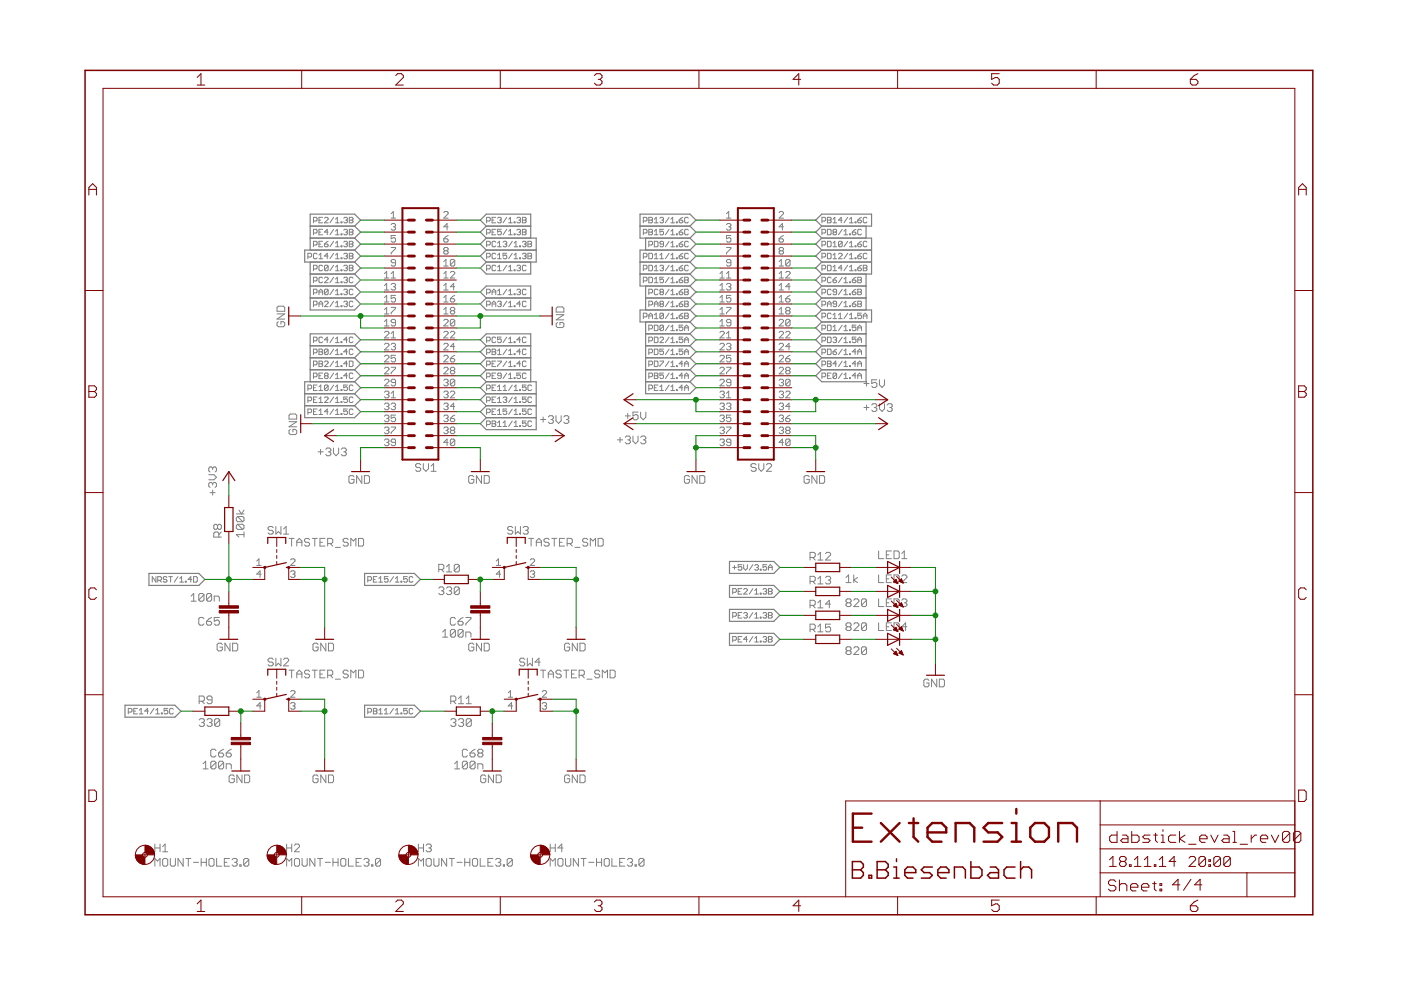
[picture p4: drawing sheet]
<svg xmlns="http://www.w3.org/2000/svg" width="297mm" height="210mm" viewBox="0 0 297 210" stroke-linecap="round" stroke-linejoin="round" font-family="sans-serif">
<g fill="none" stroke="#808080" stroke-width=".21">
<path d="M65.3 54.5h.6l.2-.2v-.4l-.2-.2h-.6v1.2M66.5 57h.5l.2-.2v-.4l-.2-.2h-.5v1.2M66.5 51.9h.5l.2-.1v-.4l-.2-.2h-.5v1.1M66.5 46.9h.5l.2-.2v-.4l-.2-.2h-.5v1.1M66.5 49.4h.5l.2-.2v-.4l-.2-.2h-.5v1.2M66.5 59.6h.5l.2-.2v-.4l-.2-.2h-.5v1.1M67.2 53.9l-.2-.2h-.3l-.2 .2v.8l.2 .2h.3l.2-.2M67.6 54.1l.4-.4v1.2M67.6 46.7h.4M67.6 49.2h.4M67.6 51.8h.4M67.6 54.9h.8"/>
<path d="M68.4 46.1h-.8v1.1h.8M68.4 48.6h-.8v1.2h.8M68.4 51.2h-.8v1.1h.8M68.4 56.4l-.2-.2h-.4l-.2 .2v.8l.2 .2h.4l.2-.2M68.4 59l-.2-.2h-.4l-.2 .2v.8l.2 .1h.4l.2-.1M68.8 46.3l.2-.2h.4l.2 .2v.2l-.8 .7h.8M68.8 51.8h.6l.2 .3-.2 .2h-.4l-.2-.2zM68.8 59l.2-.2h.4l.2 .2v.2l-.8 .7h.8M69.6 56.4l-.2-.2h-.4l-.2 .2v.8M69.6 49.2h-.8l.6-.6v1.2M69.6 54.3h-.8l.6-.6v1.2M69.6 56.4v.8l-.2 .2h-.4l-.2-.2"/>
<path d="M69.6 51.2l-.8 .6M69.6 56.4l-.8 .8M70.7 46.1l-.7 1.1M70.7 48.6l-.7 1.2M70.7 51.2l-.7 1.1M70.7 53.7l-.7 1.2M70.7 56.2l-.7 1.2M70.7 58.8l-.7 1.1M71.1 47.2h.8M71.1 49.8h.8M71.1 52.3h.8M71.1 54.9h.8"/>
<path d="M71.1 57.4h.8M71.1 59.9h.8M71.1 46.5l.4-.4v1.1M71.1 49l.4-.4v1.2M71.1 51.5l.4-.3v1.1M71.1 54.1l.4-.4v1.2M71.1 56.6l.4-.4v1.2M71.1 59.2l.4-.4v1.1M72.3 47.1h.2v.1h-.2zM72.3 49.6h.2v.2h-.2zM72.3 52.1h.2v.2h-.2zM72.3 54.7h.2v.2h-.2z"/>
<path d="M72.3 57.2h.2v.2h-.2zM72.3 59.8h.2v.1h-.2zM72.9 46.3l.2-.2h.4l.2 .2-.2 .4M72.9 48.8l.2-.2h.4l.2 .2-.2 .4M72.9 51.4l.2-.2h.4l.2 .2-.2 .4M72.9 53.9l.2-.2h.4l.2 .2-.2 .4M72.9 56.4l.2-.2h.4l.2 .2-.2 .4M72.9 59l.2-.2h.4l.2 .2-.2 .4M73.3 46.7h.2M73.3 49.2h.2M73.3 51.8h.2M73.3 54.3h.2"/>
<path d="M73.3 56.8h.2M73.3 59.4h.2M73.5 54.3l.2 .2-.2 .4h-.4l-.2-.2M73.5 46.7l.2 .2-.2 .3h-.4l-.2-.1M73.5 49.2l.2 .2-.2 .4h-.4l-.2-.2M73.5 51.8l.2 .1-.2 .4h-.4l-.2-.2M73.5 56.8l.2 .2-.2 .4h-.4l-.2-.2M73.5 59.4l.2 .2-.2 .3h-.4l-.2-.1M74.1 46.1h.5l.2 .2-.2 .4 .2 .4-.2 .1h-.5zM74.1 46.7h.5M74.1 48.6h.5l.2 .2-.2 .4 .2 .4-.2 .2h-.5zM74.1 49.2h.5"/>
<path d="M74.1 51.2h.5l.2 .2-.2 .4 .2 .3-.2 .2h-.5zM74.1 51.8h.5M74.1 53.7h.5l.2 .2-.2 .4 .2 .4-.2 .2h-.5zM74.1 54.3h.5M74.1 56.2h.5l.2 .2-.2 .4 .2 .4-.2 .2h-.5zM74.1 56.8h.5M74.8 59l-.2-.2h-.3l-.2 .2v.8l.2 .1h.3l.2-.1M81.5 58l.5-.4v1.3M81.5 58.9h1M82.9 45.3l.5-.4v1.3M82.9 58l.5-.4v1.3M82.9 46.2h1"/>
<path d="M82.9 47.6l.3-.2h.4l.3 .2-.3 .5M82.9 52.5h1v.2l-1 .9v.3M82.9 58.9h1M83.4 48.1h.2M83.6 48.1l.3 .2-.3 .5h-.4l-.3-.2M83.9 49.9h-1v.7l.5-.2 .5 .2v.5l-.3 .2h-.4l-.3-.2M83.9 55.7h-.7l-.3-.2 .3-.5h.4l.3 .2v1l-.3 .2h-.4l-.3-.2M94.1 50.6h.7l.2 .5-.2 .2h-.5l-.2-.2zM94.1 45.1l.2-.2h.5l.2 .2v.2l-.9 .9h.9M94.1 56.4h.9M94.1 55.5l.5-.5v1.4M94.1 58l.5-.4v1.3"/>
<path d="M94.1 58.9h.9M94.3 53.2l-.2-.3 .2-.4h.5l.2 .2-.2 .5M94.3 53.2l-.2 .2 .2 .5h.5l.2-.3-.2-.4M94.3 53.2h.5M95 48.1h-.9l.7-.7v1.4M95 49.9l-.9 .7M95.5 57.8l.2-.2h.5l.2 .2v.2l-.9 .9h.9M96.4 55.2l-.2-.2h-.5l-.2 .2v1M96.4 55.2v1l-.2 .2h-.5l-.2-.2M96.4 55.2l-.9 1M103.2 46.9h.5l.2-.2v-.4l-.2-.2h-.5v1.1M103.2 49.4h.5l.2-.2v-.4l-.2-.2h-.5v1.2"/>
<path d="M103.2 51.9h.5l.2-.1v-.4l-.2-.2h-.5v1.1M103.2 54.5h.5l.2-.2v-.4l-.2-.2h-.5v1.2M103.2 57h.5l.2-.2v-.4l-.2-.2h-.5v1.2M104.3 46.7h.4M104.3 49.2h.4M105.1 53.9l-.2-.2h-.4l-.2 .2v.8l.2 .2h.4l.2-.2M105.1 46.1h-.8v1.1h.8M105.1 48.6h-.8v1.2h.8M105.1 51.4l-.2-.2h-.4l-.2 .2v.7l.2 .2h.4l.2-.2M105.1 56.4l-.2-.2h-.4l-.2 .2v.8l.2 .2h.4l.2-.2M105.5 46.3l.2-.2h.4l.2 .2-.2 .4M105.5 51.5l.4-.3v1.1"/>
<path d="M105.5 54.1l.4-.4v1.2M105.5 56.6l.4-.4v1.2M105.5 52.3h.8M105.5 54.9h.8M105.5 57.4h.8M105.9 46.7h.2M106.1 46.7l.2 .2-.2 .3h-.4l-.2-.1M106.3 48.6h-.8v.6l.4-.2 .4 .2v.4l-.2 .2h-.4l-.2-.2M106.7 51.4l.2-.2h.4l.1 .2-.1 .4M107.1 51.8h.2M107.3 51.8l.1 .1-.1 .4h-.4l-.2-.2M107.4 53.7h-.7v.6l.4-.2 .3 .2v.4l-.1 .2h-.4l-.2-.2"/>
<path d="M107.4 46.1l-.7 1.1M107.4 48.6l-.7 1.2M107.4 56.2l-.7 1.2M107.8 46.5l.4-.4v1.1M107.8 49l.4-.4v1.2M107.8 56.6l.4-.4v1.2M107.8 47.2h.8M107.8 49.8h.8M107.8 57.4h.8M108.6 51.2l-.8 1.1M108.6 53.7l-.8 1.2M109 47.1h.2v.1h-.2z"/>
<path d="M109 49.6h.2v.2h-.2zM109 52.3h.8M109 54.9h.8M109 57.2h.2v.2h-.2zM109 51.5l.4-.3v1.1M109 54.1l.4-.4v1.2M109.6 48.8l.2-.2h.4l.2 .2-.2 .4M109.6 46.3l.2-.2h.4l.2 .2-.2 .4M109.6 56.4l.2-.2h.4l.2 .2-.2 .4M110 46.7h.2M110 49.2h.2M110 56.8h.2"/>
<path d="M110.2 56.8l.2 .2-.2 .4h-.4l-.2-.2M110.2 46.7l.2 .2-.2 .3h-.4l-.2-.1M110.2 49.2l.2 .2-.2 .4h-.4l-.2-.2M110.2 52.1h.2v.2h-.2zM110.2 54.7h.2v.2h-.2zM110.8 51.4l.2-.2h.3l.2 .2-.2 .4M110.8 53.9l.2-.2h.3l.2 .2-.2 .4M110.8 46.1h.5l.2 .2-.2 .4 .2 .4-.2 .1h-.5zM110.8 46.7h.5M110.8 48.6h.5l.2 .2-.2 .4 .2 .4-.2 .2h-.5zM110.8 49.2h.5M111.1 51.8h.2"/>
<path d="M111.1 54.3h.2M111.3 51.8l.2 .1-.2 .4h-.3l-.2-.2M111.3 54.3l.2 .2-.2 .4h-.3l-.2-.2M111.5 56.4l-.2-.2h-.3l-.2 .2v.8l.2 .2h.3l.2-.2M111.9 51.2h.6l.2 .2-.2 .4 .2 .3-.2 .2h-.6zM111.9 53.7h.6l.2 .2-.2 .4 .2 .4-.2 .2h-.6zM111.9 51.8h.6M111.9 54.3h.6M136.4 46.9h.6l.2-.2v-.4l-.2-.2h-.6v1.1M136.4 49.4h.6l.2-.2v-.4l-.2-.2h-.6v1.2M136.4 54.5h.6l.2-.2v-.4l-.2-.2h-.6v1.2M136.4 57h.6l.2-.2v-.4l-.2-.2h-.6v1.2"/>
<path d="M136.4 59.6h.6l.2-.2v-.4l-.2-.2h-.6v1.1M137.6 46.1h.6l.1 .2-.1 .4 .1 .4-.1 .1h-.6zM137.6 58.8h.6l.1 .2v.8l-.1 .1h-.6zM137.6 48.6h.6l.1 .2-.1 .4 .1 .4-.1 .2h-.6zM137.6 51.9h.6l.1-.1v-.4l-.1-.2h-.6v1.1M137.6 56.2h.6l.1 .2v.8l-.1 .2h-.6zM137.6 53.7h.6l.1 .2v.8l-.1 .2h-.6zM137.6 46.7h.6M137.6 49.2h.6M138.7 51.2h.6l.2 .2v.7l-.2 .2h-.6zM138.7 47.2h.8M138.7 46.5l.4-.4v1.1"/>
<path d="M138.7 49l.4-.4v1.2M138.7 54.1l.4-.4v1.2M138.7 56.6l.4-.4v1.2M138.7 59.2l.4-.4v1.1M138.7 49.8h.8M138.7 54.9h.8M138.7 57.4h.8M138.7 59.9h.8M139.9 46.3l.2-.2h.4l.2 .2-.2 .4M139.9 56.4l.2-.2h.4l.2 .2-.2 .4M139.9 54.1l.4-.4v1.2M139.9 54.9h.8"/>
<path d="M140.3 46.7h.2M140.3 56.8h.2M140.5 46.7l.2 .2-.2 .3h-.4l-.2-.1M140.5 56.8l.2 .2-.2 .4h-.4l-.2-.2M140.7 48.6h-.8v.6l.4-.2 .4 .2v.4l-.2 .2h-.4l-.2-.2M140.7 51.8h-.6l-.2-.3 .2-.3h.4l.2 .2v.7l-.2 .2h-.4l-.2-.2M140.7 58.8h-.8v.6l.4-.2 .4 .2v.4l-.2 .1h-.4l-.2-.1M141.9 46.1l-.8 1.1M141.9 48.6l-.8 1.2M141.9 51.2l-.8 1.1M141.9 53.7l-.8 1.2M141.9 56.2l-.8 1.2"/>
<path d="M141.9 58.8l-.8 1.1M142.2 47.2h.8M142.2 46.5l.4-.4v1.1M142.2 49l.4-.4v1.2M142.2 51.5l.4-.3v1.1M142.2 54.1l.4-.4v1.2M142.2 56.6l.4-.4v1.2M142.2 59.2l.4-.4v1.1M142.2 49.8h.8M142.2 52.3h.8M142.2 54.9h.8M142.2 57.4h.8"/>
<path d="M142.2 59.9h.8M143.4 47.1h.2v.1h-.2zM143.4 49.6h.2v.2h-.2zM143.4 52.1h.2v.2h-.2zM143.4 54.7h.2v.2h-.2zM143.4 57.2h.2v.2h-.2zM143.4 59.8h.2v.1h-.2zM144 46.7h.6l.2 .4-.2 .1h-.4l-.2-.1zM144 54.3h.6l.2 .4-.2 .2h-.4l-.2-.2zM144 56.8h.6l.2 .4-.2 .2h-.4l-.2-.2zM144 49.2h.6l.2 .4-.2 .2h-.4l-.2-.2zM144 51.8h.6l.2 .3-.2 .2h-.4l-.2-.2z"/>
<path d="M144 59.4h.6l.2 .4-.2 .1h-.4l-.2-.1zM144.8 46.1l-.8 .6M144.8 48.6l-.8 .6M144.8 51.2l-.8 .6M144.8 53.7l-.8 .6M144.8 56.2l-.8 .6M144.8 58.8l-.8 .6M145.2 58.8h.6l.1 .2-.1 .4 .1 .4-.1 .1h-.6zM145.2 59.4h.6M145.9 46.3l-.1-.2h-.4l-.2 .2v.8l.2 .1h.4l.1-.1M145.9 51.4l-.1-.2h-.4l-.2 .2v.7l.2 .2h.4l.1-.2M145.9 56.4l-.1-.2h-.4l-.2 .2v.8l.2 .2h.4l.1-.2"/>
<path d="M145.9 48.8l-.1-.2h-.4l-.2 .2v.8l.2 .2h.4l.1-.2M145.9 53.9l-.1-.2h-.4l-.2 .2v.8l.2 .2h.4l.1-.2M152.6 58.9h1M152.6 58l.5-.4v1.3M154 46.2h1M154 47.6l.3-.2h.4l.3 .2-.3 .5M154 52.5h1v.2l-1 .9v.3M154 58.9h1M154 45.3l.5-.4v1.3M154 58l.5-.4v1.3M154.5 48.1h.2M154.7 48.1l.3 .2-.3 .5h-.4l-.3-.2"/>
<path d="M155 55.7h-.7l-.3-.2 .3-.5h.4l.3 .2v1l-.3 .2h-.4l-.3-.2M155 49.9h-1v.7l.7-.2 .3 .2v.5l-.3 .2h-.4l-.3-.2M165.2 50.6h.7l.2 .5-.2 .2h-.5l-.2-.2zM165.2 45.1l.2-.2h.5l.2 .2v.2l-.9 .9h.9M165.2 56.4h.9M165.2 58.9h.9M165.2 55.5l.5-.5v1.4M165.2 58l.5-.4v1.3M165.4 53.2l-.2 .2 .2 .5h.5l.2-.3-.2-.4M165.4 53.2l-.2-.3 .2-.4h.5l.2 .2-.2 .5M165.4 53.2h.5M166.1 48.1h-.9l.7-.7v1.4"/>
<path d="M166.1 49.9l-.9 .7M166.6 57.8l.2-.2h.5l.2 .2v.2l-.9 .9h.9M167.5 55.2v1l-.2 .2h-.5l-.2-.2M167.5 55.2l-.2-.2h-.5l-.2 .2v1M167.5 55.2l-.9 1M174.3 57h.6l.1-.2v-.4l-.1-.2h-.6v1.2M174.3 49.4h.6l.1-.2v-.4l-.1-.2h-.6v1.2M174.3 51.9h.6l.1-.1v-.4l-.1-.2h-.6v1.1M174.3 54.5h.6l.1-.2v-.4l-.1-.2h-.6v1.2M174.3 59.6h.6l.1-.2v-.4l-.1-.2h-.6v1.1M174.3 46.9h.6l.1-.2v-.4l-.1-.2h-.6v1.1M175.4 51.2h.6l.2 .2v.7l-.2 .2h-.6z"/>
<path d="M175.4 53.7h.6l.2 .2v.8l-.2 .2h-.6zM175.4 46.1h.6l.2 .2-.2 .4 .2 .4-.2 .1h-.6zM175.4 46.7h.6M175.4 48.6h.6l.2 .2v.8l-.2 .2h-.6zM175.4 56.2h.6l.2 .2v.8l-.2 .2h-.6zM176.2 59l-.2-.2h-.4l-.2 .2v.8l.2 .1h.4l.2-.1M176.6 54.1l.4-.4v1.2M176.6 51.5l.4-.3v1.1M176.6 56.6l.4-.4v1.2M176.6 47.2h.8M176.6 52.3h.8M176.6 54.9h.8"/>
<path d="M176.6 57.4h.8M176.6 59.4h.6l.2 .4-.2 .1h-.4l-.2-.1zM176.6 46.5l.4-.4v1.1M176.8 49.2l-.2 .2 .2 .4h.4l.2-.2-.2-.4M176.8 49.2l-.2-.2 .2-.4h.4l.2 .2-.2 .4M176.8 49.2h.4M177.4 58.8l-.8 .6M177.8 53.9l.2-.2h.4l.2 .2v.2l-.8 .8h.8M178.6 51.4l-.8 .7M178.6 46.7h-.8l.6-.6v1.1M178.6 51.4l-.2-.2h-.4l-.2 .2v.7M178.6 51.4v.7l-.2 .2h-.4l-.2-.2"/>
<path d="M178.6 56.8h-.8l.6-.6v1.2M178.6 48.6l-.8 1.2M178.6 58.8l-.8 1.1M178.9 59.2l.4-.4v1.1M178.9 49.8h.8M178.9 59.9h.8M178.9 49l.4-.4v1.2M179.7 46.1l-.8 1.1M179.7 51.2l-.8 1.1M179.7 53.7l-.8 1.2M179.7 56.2l-.8 1.2M180.1 46.5l.4-.4v1.1"/>
<path d="M180.1 47.2h.8M180.1 49.6h.2v.2h-.2zM180.1 52.3h.8M180.1 54.9h.8M180.1 57.4h.8M180.1 59.8h.2v.1h-.2zM180.1 51.5l.4-.3v1.1M180.1 54.1l.4-.4v1.2M180.1 56.6l.4-.4v1.2M180.7 49.2h.6l.2 .4-.2 .2h-.4l-.2-.2zM180.7 59.4h.6l.2 .4-.2 .1h-.4l-.2-.1zM181.3 47.1h.2v.1h-.2z"/>
<path d="M181.3 52.1h.2v.2h-.2zM181.3 54.7h.2v.2h-.2zM181.3 57.2h.2v.2h-.2zM181.5 48.6l-.8 .6M181.5 58.8l-.8 .6M181.9 46.7h.6l.1 .4-.1 .1h-.4l-.2-.1zM181.9 51.8h.6l.1 .3-.1 .2h-.4l-.2-.2zM181.9 54.3h.6l.1 .4-.1 .2h-.4l-.2-.2zM181.9 56.8h.6l.1 .4-.1 .2h-.4l-.2-.2zM181.9 58.8h.6l.1 .2-.1 .4 .1 .4-.1 .1h-.6zM181.9 59.4h.6M182.6 51.2l-.7 .6"/>
<path d="M182.6 46.1l-.7 .6M182.6 48.8l-.1-.2h-.4l-.2 .2v.8l.2 .2h.4l.1-.2M182.6 53.7l-.7 .6M182.6 56.2l-.7 .6M183 56.2h.6l.2 .2-.2 .4 .2 .4-.2 .2h-.6zM183 56.8h.6M183.8 46.3l-.2-.2h-.4l-.2 .2v.8l.2 .1h.4l.2-.1M183.8 51.4l-.2-.2h-.4l-.2 .2v.7l.2 .2h.4l.2-.2M183.8 53.9l-.2-.2h-.4l-.2 .2v.8l.2 .2h.4l.2-.2M58.7 65.2l.3-.3h1.1l.3 .3v.8h-1.7zM58.7 66.5h1.7l-1.7 1.1h1.7M59 68.2l-.3 .3v.5l.3 .3h1.1l.3-.3v-.5l-.3-.3h-.5v.5"/>
<path d="M66.5 79.9h.5l.2-.2v-.4l-.2-.2h-.5v1.2M66.5 64.6h.5l.2-.1v-.4l-.2-.2h-.5v1.1M66.5 77.3h.5l.2-.2v-.3l-.2-.2h-.5v1.1M66.5 62.1h.5l.2-.2v-.4l-.2-.2h-.5v1.2M66.5 72.3h.5l.2-.2v-.4l-.2-.2h-.5v1.1M66.5 74.8h.5l.2-.2v-.4l-.2-.2h-.5v1.2M67.6 61.9h.8M67.6 64.5h.8M67.6 74h.6l.2 .2-.2 .4 .2 .4-.2 .2h-.6zM67.6 74.6h.6M67.6 76.6h.6l.2 .2-.2 .3 .2 .4-.2 .2h-.6zM67.6 77.1h.6"/>
<path d="M67.6 79.7h.4M67.6 62.5v-.8l.4-.4 .4 .4v.8M67.6 65v-.8l.4-.3 .4 .3v.8M68.4 71.7l-.2-.2h-.4l-.2 .2v.8l.2 .1h.4l.2-.1M68.4 79.1h-.8v1.2h.8M68.8 64.1l.2-.2h.4l.2 .2v.1l-.8 .8h.8M68.8 76.8l.2-.2h.4l.2 .2v.1l-.8 .8h.8M69 79.7l-.2-.2 .2-.4h.4l.2 .2-.2 .4M69 79.7l-.2 .2 .2 .4h.4l.2-.2-.2-.4M69 79.7h.4M69.6 74.2v.8l-.2 .2h-.4l-.2-.2M69.6 74.2l-.2-.2h-.4l-.2 .2v.8"/>
<path d="M69.6 61.5l-.2-.2h-.4l-.2 .2v.8M69.6 61.5v.8l-.2 .2h-.4l-.2-.2M69.6 72.1h-.8l.6-.6v1.1M69.6 61.5l-.8 .8M69.6 74.2l-.8 .8M70.7 61.3l-.7 1.2M70.7 63.9l-.7 1.1M70.7 71.5l-.7 1.1M70.7 74l-.7 1.2M70.7 76.6l-.7 1.1M70.7 79.1l-.7 1.2M71.1 62.5h.8"/>
<path d="M71.1 65h.8M71.1 72.6h.8M71.1 75.2h.8M71.1 77.7h.8M71.1 61.7l.4-.4v1.2M71.1 64.2l.4-.3v1.1M71.1 71.9l.4-.4v1.1M71.1 74.4l.4-.4v1.2M71.1 76.9l.4-.3v1.1M71.1 79.5l.4-.4v1.2M72.3 62.3h.2v.2h-.2zM72.3 64.8h.2v.2h-.2z"/>
<path d="M72.3 72.5h.2v.1h-.2zM72.3 75h.2v.2h-.2zM72.3 77.5h.2v.2h-.2zM72.9 61.5l.2-.2h.4l.2 .2-.2 .4M72.9 64.1l.2-.2h.4l.2 .2-.2 .4M73.3 61.9h.2M73.3 64.5h.2M73.5 61.9l.2 .2-.2 .4h-.4l-.2-.2M73.5 64.5l.2 .1-.2 .4h-.4l-.2-.2M73.7 72.1h-.8l.6-.6v1.1M73.7 74.6h-.8l.6-.6v1.2M73.7 77.1h-.8l.6-.5v1.1"/>
<path d="M73.7 79.7h-.8l.6-.6v1.2M74.1 76.6h.5l.2 .2v.7l-.2 .2h-.5zM74.8 64.1l-.2-.2h-.3l-.2 .2v.7l.2 .2h.3l.2-.2M74.8 61.5l-.2-.2h-.3l-.2 .2v.8l.2 .2h.3l.2-.2M74.8 71.7l-.2-.2h-.3l-.2 .2v.8l.2 .1h.3l.2-.1M74.8 74.2l-.2-.2h-.3l-.2 .2v.8l.2 .2h.3l.2-.2M74.8 79.3l-.2-.2h-.3l-.2 .2v.8l.2 .2h.3l.2-.2M81.5 66.6h1M81.5 60.6l.5-.5v1.4M81.5 63.1l.5-.5v1.4M81.5 65.6l.5-.4v1.4M81.5 68.2l.5-.5v1.4"/>
<path d="M81.5 61.5h1M81.5 64h1M81.5 69.1h1M81.5 70.5l.2-.2h.5l.3 .2v.2l-1 .9h1M81.5 73l.2-.2h.5l.3 .2v.3l-1 .9h1M81.5 75.6l.2-.3h.5l.3 .3v.2l-1 .9h1M81.5 78.1l.2-.2h.5l.3 .2v.2l-1 1h1M82.9 73l.3-.2h.4l.3 .2-.3 .5M82.9 70.7l.5-.4v1.3M82.9 60.3l.3-.2h.4l.3 .2-.3 .5M82.9 65.2h1v.2l-1 .9v.3M82.9 77.9h1v.2l-1 .9v.3"/>
<path d="M82.9 71.6h1M83.4 60.8h.2M83.4 73.5h.2M83.6 60.8l.3 .2-.3 .5h-.4l-.3-.2M83.6 73.5l.3 .2-.3 .5h-.4l-.3-.2M83.9 62.6h-1v.7l.5-.2 .5 .2v.5l-.3 .2h-.4l-.3-.2M83.9 68.4h-.7l-.3-.2 .3-.5h.4l.3 .2v1l-.3 .2h-.4l-.3-.2M83.9 75.3h-1v.7l.5-.2 .5 .2v.5l-.3 .2h-.4l-.3-.2M94.1 67.9l.2-.2h.5l.2 .2v.3l-.9 .9h.9M94.1 66.6h.9M94.1 70.5l.2-.2h.5l.2 .2v.2l-.9 .9h.9M94.1 73l.2-.2h.5l.2 .2v.3l-.9 .9h.9"/>
<path d="M94.1 75.6l.2-.3h.5l.2 .3v.2l-.9 .9h.9M94.1 78.1l.2-.2h.5l.2 .2v.2l-.9 1h.9M94.1 60.6l.5-.5v1.4M94.1 63.1l.5-.5v1.4M94.1 65.6l.5-.4v1.4M94.1 61.5h.9M94.1 64h.9M95.5 63.3h.7l.2 .5-.2 .2h-.5l-.2-.2zM95.5 76h.7l.2 .5-.2 .2h-.5l-.2-.2zM95.5 70.5l.2-.2h.5l.2 .2v.2l-.9 .9h.9M95.7 65.9l-.2-.3 .2-.4h.5l.2 .2-.2 .5M95.7 65.9l-.2 .2 .2 .5h.5l.2-.3-.2-.4"/>
<path d="M95.7 78.6l-.2-.3 .2-.4h.5l.2 .2-.2 .5M95.7 78.6l-.2 .2 .2 .5h.5l.2-.3-.2-.4M95.7 65.9h.5M95.7 78.6h.5M96.4 73.5h-.9l.7-.7v1.4M96.4 67.9l-.2-.2h-.5l-.2 .2v1M96.4 67.9v1l-.2 .2h-.5l-.2-.2M96.4 60.8h-.9l.7-.7v1.4M96.4 62.6l-.9 .7M96.4 67.9l-.9 1M96.4 75.3l-.9 .7M103.2 72.3h.5l.2-.2v-.4l-.2-.2h-.5v1.1"/>
<path d="M103.2 62.1h.5l.2-.2v-.4l-.2-.2h-.5v1.2M103.2 64.6h.5l.2-.1v-.4l-.2-.2h-.5v1.1M103.2 74.8h.5l.2-.2v-.4l-.2-.2h-.5v1.2M103.2 77.3h.5l.2-.2v-.3l-.2-.2h-.5v1.1M103.2 79.9h.5l.2-.2v-.4l-.2-.2h-.5v1.2M104.3 61.9h.8M104.3 64.5h.8M104.3 74h.6l.2 .2-.2 .4 .2 .4-.2 .2h-.6zM104.3 74.6h.6M104.3 77.1h.4M104.3 79.7h.4M104.3 62.5v-.8l.4-.4 .4 .4v.8"/>
<path d="M104.3 65v-.8l.4-.3 .4 .3v.8M105.1 71.7l-.2-.2h-.4l-.2 .2v.8l.2 .1h.4l.2-.1M105.1 76.6h-.8v1.1h.8M105.1 79.1h-.8v1.2h.8M105.5 64.1l.2-.2h.4l.2 .2-.2 .4M105.5 76.6h.8v.2l-.8 .7v.2M105.5 61.7l.4-.4v1.2M105.5 74.4l.4-.4v1.2M105.5 62.5h.8M105.5 75.2h.8M105.9 64.5h.2M106.1 64.5l.2 .1-.2 .4h-.4l-.2-.2"/>
<path d="M106.3 71.5h-.8v.6l.4-.2 .4 .2v.4l-.2 .1h-.4l-.2-.1M106.3 79.7h-.6l-.2-.2 .2-.4h.4l.2 .2v.8l-.2 .2h-.4l-.2-.2M107.4 61.3l-.7 1.2M107.4 63.9l-.7 1.1M107.4 71.5l-.7 1.1M107.4 74l-.7 1.2M107.4 76.6l-.7 1.1M107.4 79.1l-.7 1.2M107.8 61.7l.4-.4v1.2M107.8 64.2l.4-.3v1.1M107.8 71.9l.4-.4v1.1M107.8 74.4l.4-.4v1.2"/>
<path d="M107.8 76.9l.4-.3v1.1M107.8 79.5l.4-.4v1.2M107.8 62.5h.8M107.8 65h.8M107.8 72.6h.8M107.8 75.2h.8M107.8 77.7h.8M109 62.3h.2v.2h-.2zM109 64.8h.2v.2h-.2zM109 72.5h.2v.1h-.2zM109 75h.2v.2h-.2zM109 77.5h.2v.2h-.2z"/>
<path d="M109.6 61.5l.2-.2h.4l.2 .2-.2 .4M110 61.9h.2M110.2 61.9l.2 .2-.2 .4h-.4l-.2-.2M110.4 79.1h-.8v.6l.4-.2 .4 .2v.4l-.2 .2h-.4l-.2-.2M110.4 64.5h-.8l.6-.6v1.1M110.4 72.1h-.8l.6-.6v1.1M110.4 74.6h-.8l.6-.6v1.2M110.4 77.1h-.8l.6-.5v1.1M111.5 61.5l-.2-.2h-.3l-.2 .2v.8l.2 .2h.3l.2-.2M111.5 64.1l-.2-.2h-.3l-.2 .2v.7l.2 .2h.3l.2-.2M111.5 79.3l-.2-.2h-.3l-.2 .2v.8l.2 .2h.3l.2-.2M111.5 71.7l-.2-.2h-.3l-.2 .2v.8l.2 .1h.3l.2-.1"/>
<path d="M111.5 74.2l-.2-.2h-.3l-.2 .2v.8l.2 .2h.3l.2-.2M111.5 76.8l-.2-.2h-.3l-.2 .2v.7l.2 .2h.3l.2-.2M117.9 65.4l.3-.3h1.1l.2 .3v.8h-1.6zM117.9 66.7h1.6l-1.6 1.1h1.6M118.2 68.4l-.3 .2v.6l.3 .2h1.1l.2-.2v-.6l-.2-.2h-.6v.5M136.4 67.2h.6l.2-.2v-.4l-.2-.2h-.6v1.2M137.6 62.1h.6l.1-.2v-.4l-.1-.2h-.6v1.2M137.6 64.6h.6l.1-.1v-.4l-.1-.2h-.6v1.1M137.6 69.7h.6l.1-.2v-.4l-.1-.2h-.6v1.2M137.6 77.3h.6l.1-.2v-.3l-.1-.2h-.6v1.1M137.6 67.6v-.8l.3-.4 .4 .4v.8M137.6 72.3h.6l.1-.2v-.4l-.1-.2h-.6v1.1"/>
<path d="M137.6 74.8h.6l.1-.2v-.4l-.1-.2h-.6v1.2M137.6 79.9h.6l.1-.2v-.4l-.1-.2h-.6v1.2M137.6 67h.7M138.7 68.9h.6l.2 .2v.8l-.2 .2h-.6zM138.7 71.5h.6l.2 .2v.8l-.2 .1h-.6zM138.7 65v-.8l.4-.3 .4 .3v.8M138.7 74h.6l.2 .2v.8l-.2 .2h-.6zM138.7 76.6h.6l.2 .2v.7l-.2 .2h-.6zM138.7 79.1h.6l.2 .2-.2 .4 .2 .4-.2 .2h-.6zM138.7 66.8l.4-.4v1.2M138.7 64.5h.8M138.7 67.6h.8"/>
<path d="M138.7 79.7h.6M139.5 61.5l-.2-.2h-.4l-.2 .2v.8l.2 .2h.4l.2-.2M139.9 71.7l.2-.2h.4l.2 .2v.2l-.8 .7h.8M139.9 76.6h.8l-.8 1.1M140.1 61.9l-.2 .2 .2 .4h.4l.2-.2-.2-.4M140.1 61.9l-.2-.2 .2-.4h.4l.2 .2-.2 .4M140.1 64.5l-.2-.3 .2-.3h.4l.2 .2-.2 .4M140.1 64.5l-.2 .1 .2 .4h.4l.2-.2-.2-.3M140.1 61.9h.4M140.1 64.5h.4M140.7 69.1l-.2-.2h-.4l-.2 .2v.8M140.7 79.1h-.8v.6l.4-.2 .4 .2v.4l-.2 .2h-.4l-.2-.2"/>
<path d="M140.7 69.1v.8l-.2 .2h-.4l-.2-.2M140.7 66.6v.8l-.2 .2h-.4l-.2-.2M140.7 74h-.8v.6l.4-.2 .4 .2v.4l-.2 .2h-.4l-.2-.2M140.7 66.6l-.2-.2h-.4l-.2 .2v.8M140.7 66.6l-.8 .8M140.7 69.1l-.8 .8M141.9 61.3l-.8 1.2M141.9 63.9l-.8 1.1M141.9 66.4l-.8 1.2M141.9 68.9l-.8 1.2M141.9 71.5l-.8 1.1M141.9 74l-.8 1.2"/>
<path d="M141.9 76.6l-.8 1.1M141.9 79.1l-.8 1.2M142.2 66.8l.4-.4v1.2M142.2 61.7l.4-.4v1.2M142.2 64.2l.4-.3v1.1M142.2 69.3l.4-.4v1.2M142.2 71.9l.4-.4v1.1M142.2 74.4l.4-.4v1.2M142.2 76.9l.4-.3v1.1M142.2 79.5l.4-.4v1.2M142.2 62.5h.8M142.2 65h.8"/>
<path d="M142.2 67.6h.8M142.2 70.1h.8M142.2 72.6h.8M142.2 75.2h.8M142.2 77.7h.8M143.4 62.3h.2v.2h-.2zM143.4 64.8h.2v.2h-.2zM143.4 67.4h.2v.2h-.2zM143.4 69.9h.2v.2h-.2zM143.4 72.5h.2v.1h-.2zM143.4 75h.2v.2h-.2zM143.4 77.5h.2v.2h-.2z"/>
<path d="M144 61.9h.6l.2 .4-.2 .2h-.4l-.2-.2zM144 64.5h.6l.2 .3-.2 .2h-.4l-.2-.2zM144 67h.6l.2 .4-.2 .2h-.4l-.2-.2zM144.8 79.7h-.8l.6-.6v1.2M144.8 68.9h-.8v.6l.4-.2 .4 .2v.4l-.2 .2h-.4l-.2-.2M144.8 71.5h-.8v.6l.4-.2 .4 .2v.4l-.2 .1h-.4l-.2-.1M144.8 74h-.8v.6l.4-.2 .4 .2v.4l-.2 .2h-.4l-.2-.2M144.8 61.3l-.8 .6M144.8 63.9l-.8 .6M144.8 66.4l-.8 .6M144.8 77.1h-.8l.6-.5v1.1M145.2 63.9h.6l.1 .2-.1 .4 .1 .3-.1 .2h-.6z"/>
<path d="M145.2 61.3h.6l.1 .2-.1 .4 .1 .4-.1 .2h-.6zM145.2 66.4h.6l.1 .2-.1 .4 .1 .4-.1 .2h-.6zM145.2 70.1v-.8l.4-.4 .3 .4v.8M145.2 72.6v-.7l.4-.4 .3 .4v.7M145.2 75.2v-.8l.4-.4 .3 .4v.8M145.2 77.7v-.8l.4-.3 .3 .3v.8M145.2 61.9h.6M145.2 64.5h.6M145.2 67h.6M145.2 69.5h.7M145.2 72.1h.7M145.2 74.6h.7"/>
<path d="M145.2 77.1h.7M145.2 79.7h.7M152.6 78.1l.3-.2h.4l.3 .2v.2l-1 1h1M152.6 70.5l.3-.2h.4l.3 .2v.2l-1 .9h1M152.6 66.6h1M152.6 61.5h1M152.6 64h1M152.6 69.1h1M152.6 73l.3-.2h.4l.3 .2v.3l-1 .9h1M152.6 75.6l.3-.3h.4l.3 .3v.2l-1 .9h1M152.6 60.6l.5-.5v1.4M152.6 63.1l.5-.5v1.4"/>
<path d="M152.6 65.6l.5-.4v1.4M152.6 68.2l.5-.5v1.4M154 60.3l.3-.2h.4l.3 .2-.3 .5M154 65.2h1v.2l-1 .9v.3M154 71.6h1M154 73l.3-.2h.4l.3 .2-.3 .5M154 77.9h1v.2l-1 .9v.3M154 70.7l.5-.4v1.3M154.5 60.8h.2M154.5 73.5h.2M154.7 60.8l.3 .2-.3 .5h-.4l-.3-.2M154.7 73.5l.3 .2-.3 .5h-.4l-.3-.2"/>
<path d="M155 75.3h-1v.7l.5-.2 .5 .2v.5l-.3 .2h-.4l-.3-.2M155 62.6h-1v.7l.7-.2 .3 .2v.5l-.3 .2h-.4l-.3-.2M155 68.4h-.7l-.3-.2 .3-.5h.4l.3 .2v1l-.3 .2h-.4l-.3-.2M165.2 66.6h.9M165.2 61.5h.9M165.2 64h.9M165.2 67.9l.2-.2h.5l.2 .2v.3l-.9 .9h.9M165.2 70.5l.2-.2h.5l.2 .2v.2l-.9 .9h.9M165.2 73l.2-.2h.5l.2 .2v.3l-.9 .9h.9M165.2 75.6l.2-.3h.5l.2 .3v.2l-.9 .9h.9M165.2 78.1l.2-.2h.5l.2 .2v.2l-.9 1h.9M165.2 60.6l.5-.5v1.4"/>
<path d="M165.2 63.1l.5-.5v1.4M165.2 65.6l.5-.4v1.4M166.6 63.3h.7l.2 .5-.2 .2h-.5l-.2-.2zM166.6 70.5l.2-.2h.5l.2 .2v.2l-.9 .9h.9M166.6 76h.7l.2 .5-.2 .2h-.5l-.2-.2zM166.8 65.9l-.2 .2 .2 .5h.5l.2-.3-.2-.4M166.8 65.9l-.2-.3 .2-.4h.5l.2 .2-.2 .5M166.8 65.9h.5M166.8 78.6l-.2 .2 .2 .5h.5l.2-.3-.2-.4M166.8 78.6l-.2-.3 .2-.4h.5l.2 .2-.2 .5M166.8 78.6h.5M167.5 60.8h-.9l.7-.7v1.4"/>
<path d="M167.5 62.6l-.9 .7M167.5 67.9v1l-.2 .2h-.5l-.2-.2M167.5 67.9l-.2-.2h-.5l-.2 .2v1M167.5 73.5h-.9l.7-.7v1.4M167.5 67.9l-.9 1M167.5 75.3l-.9 .7M174.3 64.6h.6l.1-.1v-.4l-.1-.2h-.6v1.1M174.3 67.2h.6l.1-.2v-.4l-.1-.2h-.6v1.2M174.3 62.1h.6l.1-.2v-.4l-.1-.2h-.6v1.2M174.3 69.7h.6l.1-.2v-.4l-.1-.2h-.6v1.2M174.3 72.3h.6l.1-.2v-.4l-.1-.2h-.6v1.1M174.3 74.8h.6l.1-.2v-.4l-.1-.2h-.6v1.2"/>
<path d="M174.3 77.3h.6l.1-.2v-.3l-.1-.2h-.6v1.1M174.3 79.9h.6l.1-.2v-.4l-.1-.2h-.6v1.2M175.4 68.9h.6l.2 .2v.8l-.2 .2h-.6zM175.4 64.5h.8M175.4 71.5h.6l.2 .2v.8l-.2 .1h-.6zM175.4 74h.6l.2 .2v.8l-.2 .2h-.6zM175.4 76.6h.6l.2 .2-.2 .3 .2 .4-.2 .2h-.6zM175.4 77.1h.6M175.4 79.7h.4M175.4 65v-.8l.4-.3 .4 .3v.8M176.2 61.5l-.2-.2h-.4l-.2 .2v.8l.2 .2h.4l.2-.2M176.2 66.6l-.2-.2h-.4l-.2 .2v.8l.2 .2h.4l.2-.2"/>
<path d="M176.2 79.1h-.8v1.2h.8M176.6 71.7l.2-.2h.4l.2 .2-.2 .4M176.6 66.8l.4-.4v1.2M176.6 69.3l.4-.4v1.2M176.6 67.6h.8M176.6 70.1h.8M176.6 74.6h.6l.2 .4-.2 .2h-.4l-.2-.2zM177 72.1h.2M177.2 72.1l.2 .2-.2 .3h-.4l-.2-.1M177.4 61.9h-.6l-.2-.2 .2-.4h.4l.2 .2v.8l-.2 .2h-.4l-.2-.2M177.4 64.5h-.6l-.2-.3 .2-.3h.4l.2 .2v.7l-.2 .2h-.4l-.2-.2M177.4 77.1h-.8l.6-.5v1.1"/>
<path d="M177.4 79.3l-.2-.2h-.4l-.2 .2v.8M177.4 79.3v.8l-.2 .2h-.4l-.2-.2M177.4 74l-.8 .6M177.4 79.3l-.8 .8M177.8 66.8l.4-.4v1.2M177.8 67.6h.8M178.6 61.3l-.8 1.2M178.6 63.9l-.8 1.1M178.6 68.9l-.8 1.2M178.6 71.5l-.8 1.1M178.6 74l-.8 1.2M178.6 76.6l-.8 1.1"/>
<path d="M178.6 79.1l-.8 1.2M178.9 62.5h.8M178.9 65h.8M178.9 70.1h.8M178.9 72.6h.8M178.9 75.2h.8M178.9 77.7h.8M178.9 61.7l.4-.4v1.2M178.9 64.2l.4-.3v1.1M178.9 69.3l.4-.4v1.2M178.9 71.9l.4-.4v1.1M178.9 74.4l.4-.4v1.2"/>
<path d="M178.9 76.9l.4-.3v1.1M178.9 79.5l.4-.4v1.2M179.7 66.4l-.8 1.2M180.1 62.3h.2v.2h-.2zM180.1 64.8h.2v.2h-.2zM180.1 67.6h.8M180.1 69.9h.2v.2h-.2zM180.1 72.5h.2v.1h-.2zM180.1 75h.2v.2h-.2zM180.1 77.5h.2v.2h-.2zM180.1 66.8l.4-.4v1.2M180.7 61.9h.6l.2 .4-.2 .2h-.4l-.2-.2z"/>
<path d="M180.7 64.5h.6l.2 .3-.2 .2h-.4l-.2-.2zM181.3 67.4h.2v.2h-.2zM181.5 68.9h-.8v.6l.4-.2 .4 .2v.4l-.2 .2h-.4l-.2-.2M181.5 71.5h-.8v.6l.4-.2 .4 .2v.4l-.2 .1h-.4l-.2-.1M181.5 74.6h-.8l.6-.6v1.2M181.5 77.1h-.8l.6-.5v1.1M181.5 79.7h-.8l.6-.6v1.2M181.5 61.3l-.8 .6M181.5 63.9l-.8 .6M181.9 61.3h.6l.1 .2-.1 .4 .1 .4-.1 .2h-.6zM181.9 63.9h.6l.1 .2-.1 .4 .1 .3-.1 .2h-.6zM181.9 70.1v-.8l.4-.4 .3 .4v.8"/>
<path d="M181.9 72.6v-.7l.4-.4 .3 .4v.7M181.9 75.2v-.8l.4-.4 .3 .4v.8M181.9 77.7v-.8l.4-.3 .3 .3v.8M181.9 61.9h.6M181.9 64.5h.6M181.9 69.5h.7M181.9 72.1h.7M181.9 74.6h.7M181.9 77.1h.7M181.9 79.7h.7M182.6 66.4h-.7v.6l.4-.2 .3 .2v.4l-.1 .2h-.4l-.2-.2M183 67h.8"/>
<path d="M183 67.6v-.8l.4-.4 .4 .4v.8M45.1 99.3v.2M45.1 99.3l-.3-.3h-.3l-.2 .3v.5l.2 .3M45.1 99.3l.3-.3h.2l.3 .3v.5l-.3 .3M61.3 88.1l.3-.3h1l.3 .3v.8h-1.6zM61.3 89.4h1.6l-1.6 1.1h1.6M61.6 91l-.3 .3v.6l.3 .2h1l.3-.2v-.6l-.3-.3h-.5v.6M65.3 82.4h.6l.2-.2v-.4l-.2-.2h-.6v1.2M65.3 87.5h.6l.2-.2v-.4l-.2-.2h-.6v1.2M65.3 85h.6l.2-.2v-.4l-.2-.2h-.6v1.1M66.5 82.2h.3M66.5 84.8h.3"/>
<path d="M66.5 87.3h.3M67.2 86.7h-.7v1.2h.7M67.2 81.6h-.7v1.2h.7M67.2 84.2h-.7v1.1h.7M67.4 95.8h1.1M67.6 87.9h.8M67.6 82l.4-.4v1.2M67.6 84.6l.4-.4v1.1M67.6 87.1l.4-.4v1.2M67.6 82.8h.8M67.6 85.3h.8M68 95.3v1.1"/>
<path d="M68.8 84.4l.2-.2h.4l.2 .2v.2l-.8 .7h.8M69.1 95.3l.2-.3h.6l.2 .3v.2l-.2 .3M69.6 81.8l-.2-.2h-.4l-.2 .2v.8M69.6 81.8v.8l-.2 .2h-.4l-.2-.2M69.6 87.3h-.8l.6-.6v1.2M69.6 81.8l-.8 .8M69.6 95.8h.3M69.9 95.8l.2 .3v.3l-.2 .2h-.6l-.2-.2M70.7 95v1.1l.5 .5 .6-.5v-1.1M70.7 81.6l-.7 1.2M70.7 84.2l-.7 1.1M70.7 86.7l-.7 1.2"/>
<path d="M71.1 87.9h.8M71.1 80.3h.8M71.1 82.8h.8M71.1 82l.4-.4v1.2M71.1 84.6l.4-.4v1.1M71.1 87.1l.4-.4v1.2M71.1 85.3h.8M72.3 87.7h.2v.2h-.2zM72.3 80.1h.2v.2h-.2zM72.3 82.6h.2v.2h-.2zM72.3 85.2h.2v.1h-.2zM72.3 95.3l.3-.3h.6l.2 .3v.2l-.2 .3"/>
<path d="M72.9 95.8h.3M73.2 95.8l.2 .3v.3l-.2 .2h-.6l-.3-.2M73.7 86.7h-.8v.6l.4-.2 .4 .2v.4l-.2 .2h-.4l-.2-.2M73.7 81.6h-.8v.6l.4-.2 .4 .2v.4l-.2 .2h-.4l-.2-.2M73.7 84.2h-.8v.6l.4-.2 .4 .2v.4l-.2 .1h-.4l-.2-.1M74.8 86.9l-.2-.2h-.3l-.2 .2v.8l.2 .2h.3l.2-.2M74.8 81.8l-.2-.2h-.3l-.2 .2v.8l.2 .2h.3l.2-.2M74.8 84.4l-.2-.2h-.3l-.2 .2v.8l.2 .1h.3l.2-.1M81.5 88.2l.2-.2h.5l.3 .2-.3 .5M81.5 80.6l.2-.2h.5l.3 .2v.3l-1 .9h1M81.5 83.2l.2-.3h.5l.3 .3-.3 .5M81.5 85.7l.2-.2h.5l.3 .2-.3 .5"/>
<path d="M81.5 90.8l.2-.2h.5l.3 .2-.3 .4M81.5 93.3l.2-.2h.5l.3 .2-.3 .5M82 83.7h.2M82 86.2h.2M82 88.7h.2M82 91.2h.2M82 93.8h.2M82.2 93.8l.3 .2-.3 .5h-.5l-.2-.2M82.2 91.2l.3 .3-.3 .4h-.5l-.2-.2M82.2 88.7l.3 .2-.3 .5h-.5l-.2-.2M82.2 83.7l.3 .2-.3 .4h-.5l-.2-.2M82.2 86.2l.3 .2-.3 .5h-.5l-.2-.3"/>
<path d="M82.9 85.7l.3-.2h.4l.3 .2-.3 .5M82.9 83.4l.5-.5v1.4M82.9 90.6h1v.2l-1 .9v.2M82.9 84.3h1M83.4 86.2h.2M83.6 86.2l.3 .2-.3 .5h-.4l-.3-.3M83.9 88h-1v.7l.5-.2 .5 .2v.5l-.3 .2h-.4l-.3-.2M83.9 81.1h-.7l-.3-.2 .3-.5h.4l.3 .2v1l-.3 .2h-.4l-.3-.2M83.9 93.8h-.7l-.3-.2 .3-.5h.4l.3 .2v1l-.3 .2h-.4l-.3-.2M89.2 98.6l-.3-.3h-.5l-.3 .3v.2l.3 .3h.5l.3 .3v.3l-.3 .2h-.5l-.3-.2M89.7 98.3v1.1l.6 .5 .5-.5v-1.1M91.4 99.9h1.1"/>
<path d="M91.4 98.8l.5-.5v1.6M94.1 90.8l.2-.2h.5l.2 .2-.2 .4M94.1 80.6l.2-.2h.5l.2 .2-.2 .5M94.1 83.2l.2-.3h.5l.2 .3-.2 .5M94.1 85.7l.2-.2h.5l.2 .2-.2 .5M94.1 88.2l.2-.2h.5l.2 .2-.2 .5M94.6 81.1h.2M94.6 83.7h.2M94.6 86.2h.2M94.6 88.7h.2M94.6 91.2h.2M94.8 88.7l.2 .2-.2 .5h-.5l-.2-.2"/>
<path d="M94.8 81.1l.2 .2-.2 .5h-.5l-.2-.2M94.8 83.7l.2 .2-.2 .4h-.5l-.2-.2M94.8 86.2l.2 .2-.2 .5h-.5l-.2-.3M94.8 91.2l.2 .3-.2 .4h-.5l-.2-.2M95 93.8h-.9l.7-.7v1.4M95.5 88.7h.7l.2 .5-.2 .2h-.5l-.2-.2zM95.5 83.2l.2-.3h.5l.2 .3v.2l-.9 .9h.9M95.7 91.2l-.2-.2 .2-.4h.5l.2 .2-.2 .4M95.7 91.2l-.2 .3 .2 .4h.5l.2-.2-.2-.5M95.7 91.2h.5M96.4 80.6l-.2-.2h-.5l-.2 .2v1M96.4 93.3l-.2-.2h-.5l-.2 .2v1"/>
<path d="M96.4 80.6v1l-.2 .2h-.5l-.2-.2M96.4 93.3v1l-.2 .2h-.5l-.2-.2M96.4 86.2h-.9l.7-.7v1.4M96.4 80.6l-.9 1M96.4 88l-.9 .7M96.4 93.3l-.9 1M103.2 82.4h.5l.2-.2v-.4l-.2-.2h-.5v1.2M103.2 85h.5l.2-.2v-.4l-.2-.2h-.5v1.1M103.2 87.5h.5l.2-.2v-.4l-.2-.2h-.5v1.2M103.2 90h.5l.2-.2v-.3l-.2-.2h-.5v1.1M104.3 82.2h.4M104.3 89.3h.6l.2 .2-.2 .3 .2 .4-.2 .2h-.6z"/>
<path d="M104.3 84.8h.4M104.3 87.3h.4M104.3 89.8h.6M105.1 86.7h-.8v1.2h.8M105.1 81.6h-.8v1.2h.8M105.1 84.2h-.8v1.1h.8M105.5 87.9h.8M105.5 82l.4-.4v1.2M105.5 84.6l.4-.4v1.1M105.5 87.1l.4-.4v1.2M105.5 89.6l.4-.3v1.1M105.5 82.8h.8"/>
<path d="M105.5 85.3h.8M105.5 90.4h.8M106.7 82.8h.7M106.7 84.4l.2-.2h.4l.1 .2-.1 .4M106.7 82l.4-.4v1.2M106.7 89.6l.4-.3v1.1M106.7 90.4h.7M107.1 84.8h.2M107.3 84.8l.1 .2-.1 .3h-.4l-.2-.1M107.4 86.7h-.7v.6l.4-.2 .3 .2v.4l-.1 .2h-.4l-.2-.2M107.8 80.3h.8M108.6 81.6l-.8 1.2"/>
<path d="M108.6 84.2l-.8 1.1M108.6 86.7l-.8 1.2M108.6 89.3l-.8 1.1M109 87.9h.8M109 89.6l.4-.3v1.1M109 80.1h.2v.2h-.2zM109 82.8h.8M109 82l.4-.4v1.2M109 84.6l.4-.4v1.1M109 87.1l.4-.4v1.2M109 85.3h.8M109 90.4h.8"/>
<path d="M110.2 87.7h.2v.2h-.2zM110.2 82.6h.2v.2h-.2zM110.2 85.2h.2v.1h-.2zM110.2 90.2h.2v.2h-.2zM111.5 86.7h-.7v.6l.3-.2 .4 .2v.4l-.2 .2h-.3l-.2-.2M111.5 81.6h-.7v.6l.3-.2 .4 .2v.4l-.2 .2h-.3l-.2-.2M111.5 84.2h-.7v.6l.3-.2 .4 .2v.4l-.2 .1h-.3l-.2-.1M111.5 89.3h-.7v.5l.3-.2 .4 .2v.4l-.2 .2h-.3l-.2-.2M112.7 86.9l-.2-.2h-.4l-.2 .2v.8l.2 .2h.4l.2-.2M112.7 84.4l-.2-.2h-.4l-.2 .2v.8l.2 .1h.4l.2-.1M112.7 89.5l-.2-.2h-.4l-.2 .2v.7l.2 .2h.4l.2-.2M112.7 81.8l-.2-.2h-.4l-.2 .2v.8l.2 .2h.4l.2-.2"/>
<path d="M114.6 88.9h1.1M115.1 88.4v1.1M116.2 88.4l.3-.3h.6l.2 .3v.3l-.2 .2M116.8 88.9h.3M117.1 88.9l.2 .3v.3l-.2 .3h-.6l-.3-.3M117.9 88.1v1.1l.5 .6 .6-.6v-1.1M119.5 88.4l.3-.3h.5l.3 .3v.3l-.3 .2M120.1 88.9h.2M120.3 88.9l.3 .3v.3l-.3 .3h-.5l-.3-.3M130.9 93.3h1.1M131.5 92.7v1.1M132.6 88.2h1"/>
<path d="M132.6 92.7l.2-.2h.6l.2 .2v.3l-.2 .3M133.1 87.7v1M133.1 93.3h.3M133.4 93.3l.2 .2v.3l-.2 .3h-.6l-.2-.3M134.2 92.5v1l.5 .6 .6-.6v-1M135.3 87.4h-1.1v.8l.5-.3h.3l.3 .3v.5l-.3 .3h-.5l-.3-.3M135.8 87.4v1.1l.6 .5 .5-.5v-1.1M135.8 92.7l.3-.2h.6l.2 .2v.3l-.2 .3M136.4 93.3h.3M136.7 93.3l.2 .2v.3l-.2 .3h-.6l-.3-.3M137.6 82.4h.6l.1-.2v-.4l-.1-.2h-.6v1.2M138.7 82.2h.4"/>
<path d="M139.5 81.6h-.8v1.2h.8M139.9 82l.4-.4v1.2M139.9 82.8h.8M141.9 81.6l-.8 1.2M142.2 82l.4-.4v1.2M142.2 80.3h.8M142.2 82.8h.8M143.4 80.1h.2v.2h-.2zM143.4 82.6h.2v.2h-.2zM144.8 82.2h-.8l.6-.6v1.2M145.2 80.3v-.8l.4-.4 .3 .4v.8M145.2 82.8v-.8l.4-.4 .3 .4v.8"/>
<path d="M145.2 82.2h.7M152.6 80.6l.3-.2h.4l.3 .2v.3l-1 .9h1M152.6 83.2l.3-.3h.4l.3 .3-.3 .5M152.6 85.7l.3-.2h.4l.3 .2-.3 .5M152.6 88.2l.3-.2h.4l.3 .2-.3 .5M152.6 90.8l.3-.2h.4l.3 .2-.3 .4M152.6 93.3l.3-.2h.4l.3 .2-.3 .5M153.1 83.7h.2M153.1 86.2h.2M153.1 88.7h.2M153.1 91.2h.2M153.1 93.8h.2"/>
<path d="M153.3 88.7l.3 .2-.3 .5h-.4l-.3-.2M153.3 83.7l.3 .2-.3 .4h-.4l-.3-.2M153.3 86.2l.3 .2-.3 .5h-.4l-.3-.3M153.3 91.2l.3 .3-.3 .4h-.4l-.3-.2M153.3 93.8l.3 .2-.3 .5h-.4l-.3-.2M154 84.3h1M154 85.7l.3-.2h.4l.3 .2-.3 .5M154 90.6h1v.2l-1 .9v.2M154 83.4l.5-.5v1.4M154.5 86.2h.2M154.7 86.2l.3 .2-.3 .5h-.4l-.3-.3M155 88h-1v.7l.5-.2 .5 .2v.5l-.3 .2h-.4l-.3-.2"/>
<path d="M155 81.1h-.7l-.3-.2 .3-.5h.4l.3 .2v1l-.3 .2h-.4l-.3-.2M155 93.8h-.7l-.3-.2 .3-.5h.4l.3 .2v1l-.3 .2h-.4l-.3-.2M160.3 98.6l-.3-.3h-.5l-.3 .3v.2l.3 .3h.5l.3 .3v.3l-.3 .2h-.5l-.3-.2M160.9 98.3v1.1l.5 .5 .5-.5v-1.1M162.5 98.6l.3-.3h.5l.3 .3v.2l-1.1 1.1h1.1M165.2 83.2l.2-.3h.5l.2 .3-.2 .5M165.2 80.6l.2-.2h.5l.2 .2-.2 .5M165.2 85.7l.2-.2h.5l.2 .2-.2 .5M165.2 88.2l.2-.2h.5l.2 .2-.2 .5M165.2 90.8l.2-.2h.5l.2 .2-.2 .4M165.7 81.1h.2M165.7 83.7h.2"/>
<path d="M165.7 86.2h.2M165.7 88.7h.2M165.7 91.2h.2M165.9 88.7l.2 .2-.2 .5h-.5l-.2-.2M165.9 81.1l.2 .2-.2 .5h-.5l-.2-.2M165.9 83.7l.2 .2-.2 .4h-.5l-.2-.2M165.9 86.2l.2 .2-.2 .5h-.5l-.2-.3M165.9 91.2l.2 .3-.2 .4h-.5l-.2-.2M166.1 93.8h-.9l.7-.7v1.4M166.6 88.7h.7l.2 .5-.2 .2h-.5l-.2-.2zM166.6 83.2l.2-.3h.5l.2 .3v.2l-.9 .9h.9M166.8 91.2l-.2-.2 .2-.4h.5l.2 .2-.2 .4"/>
<path d="M166.8 91.2h.5M166.8 91.2l-.2 .3 .2 .4h.5l.2-.2-.2-.5M167.5 93.3v1l-.2 .2h-.5l-.2-.2M167.5 80.6l-.9 1M167.5 80.6v1l-.2 .2h-.5l-.2-.2M167.5 80.6l-.2-.2h-.5l-.2 .2v1M167.5 86.2h-.9l.7-.7v1.4M167.5 93.3l-.2-.2h-.5l-.2 .2v1M167.5 88l-.9 .7M167.5 93.3l-.9 1M178.9 80.3h.8M180.1 80.1h.2v.2h-.2z"/>
<path d="M181.9 80.3v-.8l.4-.4 .3 .4v.8M183.2 81.3h1.1M183.2 86.4h1.1M183.7 80.8v1.1M183.7 85.9v1.1M184.8 85.9l.3-.3h.5l.3 .3v.2l-.3 .3M185.4 86.4h.2M185.6 86.4l.3 .3v.3l-.3 .2h-.5l-.3-.2M185.9 80.5h-1.1v.8l.6-.2h.2l.3 .2v.6l-.3 .2h-.5l-.3-.2M186.5 80.5v1.1l.5 .5 .5-.5v-1.1M186.5 85.6v1.1l.5 .5 .5-.5v-1.1M188.1 85.9l.3-.3h.5l.3 .3v.2l-.3 .3"/>
<path d="M188.6 86.4h.3M188.9 86.4l.3 .3v.3l-.3 .2h-.5l-.3-.2M44.3 100.6h1.1l.5 .6-.5 .5h-1.1M44.5 104.5h1.1M45.1 102.6v.2M45.1 103.9v1.1M45.1 102.6l-.3-.3h-.3l-.2 .3v.5l.2 .3M45.1 102.6l.3-.3h.2l.3 .3v.5l-.3 .3M46.1 111.4l-.3-.2h-.2l-.3 .2v.6l.3 .2h.2l.3-.2M46.1 111.4l.3-.2h.3l.2 .2v.6l-.2 .2h-.3l-.3-.2M46.1 111.4v.6M46.4 113.9v-.8l-.3-.3h-.5l-.3 .3v.8h1.6"/>
<path d="M46.9 112.8l-.5 .5M50.1 109h1.6M50.4 109.5h1.1l.2 .3v.5l-.2 .3M50.4 111.2h1.1l.2 .2v.6l-.2 .2M50.4 111.2l-.3 .2v.6l.3 .2h1.1M50.4 109.5l-.3 .3v.5l.3 .3h1.1M50.4 111.2l1.1 1M50.4 109.5l1.1 1.1M50.7 108.2l.5 .8 .5-.8M51.7 113.3h-1.6l.6 .6M51.7 112.8v1.1M54.4 119l.5-.5v1.4"/>
<path d="M54.4 119.9h1M57.9 111.9l-.2-.3h-.6l-.3 .3v.3l.3 .2h.6l.2 .3v.3l-.2 .2h-.6l-.3-.2M58.5 111.6v1.6l.5-.5 .6 .5v-1.6M60.1 113.2h1.1M60.1 112.2l.6-.6v1.6M61.3 114.2h1.1M61.6 118.7l.2-.2h.5l.2 .2v.3l-.9 .9h.9M61.8 114.2v1.6M62.9 115.8v-1.1l.6-.5 .5 .5v1.1M62.9 115h1.1M65.6 114.4l-.2-.2h-.6l-.2 .2v.3l.2 .3h.6l.2 .3v.2l-.2 .3h-.6l-.2-.3M66.2 114.2h1.1"/>
<path d="M66.7 114.2v1.6M67.8 115h.6M68.9 114.2h-1.1v1.6h1.1M69.5 115.3h.8l.2-.3v-.6l-.2-.2h-.8v1.6M70 115.3l.5 .5M71.1 116.1h1.1M73.8 114.4l-.2-.2h-.6l-.3 .2v.3l.3 .3h.6l.2 .3v.2l-.2 .3h-.6l-.3-.3M74.4 115.8v-1.6l.5 .5 .6-.5v1.6M75.1 101.1l-.3-.3h-.5l-.3 .3v1.1l.3 .3h.5l.3-.3v-.6h-.6M76 114.2h.8l.3 .2v1.1l-.3 .3h-.8zM76.7 100.8v1.7l-1.1-1.7v1.7M77.3 100.8h.8l.2 .3v1.1l-.2 .3h-.8z"/>
<path d="M97.4 119.9l-.3-.2h-.5l-.3 .2v1.1M97.4 119.9v1.1l-.3 .3h-.5l-.3-.3M97.4 119.9l-1.1 1.1M100.5 101.1l-.3-.3h-.5l-.3 .3v1.1l.3 .3h.5l.3-.3v-.6h-.6M102.1 100.8v1.7l-1.1-1.7v1.7M102.7 100.8h.8l.2 .3v1.1l-.2 .3h-.8zM105.2 119.9h1M105.2 119l.5-.5v1.4M108.7 111.9l-.3-.3h-.5l-.3 .3v.3l.3 .2h.5l.3 .3v.3l-.3 .2h-.5l-.3-.2M109.3 111.6v1.6l.5-.5 .5 .5v-1.6M110.9 111.9l.3-.3h.5l.3 .3v.3l-.3 .2M111.4 112.4h.3"/>
<path d="M111.7 112.4l.3 .3v.3l-.3 .2h-.5l-.3-.2M112.1 114.2h1.1M112.4 118.7l.2-.2h.5l.2 .2v.3l-.9 .9h.9M112.6 114.2v1.6M113.7 115.8v-1.1l.6-.5 .5 .5v1.1M113.7 115h1.1M116.4 114.4l-.2-.2h-.6l-.3 .2v.3l.3 .3h.6l.2 .3v.2l-.2 .3h-.6l-.3-.3M117 114.2h1.1M117.5 114.2v1.6M118.6 115h.6M119.7 114.2h-1.1v1.6h1.1M120.2 115.3h.9l.2-.3v-.6l-.2-.2h-.9v1.6"/>
<path d="M120.8 115.3l.5 .5M121.9 116.1h1.1M124.6 114.4l-.2-.2h-.6l-.3 .2v.3l.3 .3h.6l.2 .3v.2l-.2 .3h-.6l-.3-.3M125.2 115.8v-1.6l.5 .5 .6-.5v1.6M126.8 114.2h.8l.3 .2v1.1l-.3 .3h-.8zM146.2 101.1l-.3-.3h-.5l-.3 .3v1.1l.3 .3h.5l.3-.3v-.6h-.6M147.8 100.8v1.7l-1.1-1.7v1.7M148.4 100.8h.8l.2 .3v1.1l-.2 .3h-.8zM155.7 119.9v.8M157.3 119.7h-.8v.6l.4-.2 .4 .2v.4l-.2 .2h-.4l-.2-.2M157.7 119.7v.8l.4 .4 .4-.4v-.8M159.6 119.7l-.7 1.2"/>
<path d="M160 119.9l.2-.2h.4l.2 .2-.2 .4M162.6 119.7h-.8v.6l.4-.2 .4 .2v.4l-.3 .2h-.3l-.2-.2M171.6 101.1l-.3-.3h-.5l-.3 .3v1.1l.3 .3h.5l.3-.3v-.6h-.6M171.7 118.2h.9l.2-.3v-.5l-.2-.3h-.9v1.6M172.3 118.2l.5 .5M173.2 100.8v1.7l-1.1-1.7v1.7M173.4 117.6l.5-.5v1.6M173.4 118.7h1.1M173.8 100.8h.8l.2 .3v1.1l-.2 .3h-.8zM175 117.4l.3-.3h.5l.3 .3v.2l-1.1 1.1h1.1M186.3 116.8v1.6h1.1M187.9 117.6h.6"/>
<path d="M189 116.8h-1.1v1.6h1.1M189.5 116.8h.9l.2 .3v1.1l-.2 .2h-.9zM191.2 118.4h1.1M191.2 117.4l.5-.6v1.6M33.1 122.3v1.1l-.8-1.1v1.1M33.4 123h.6l.2-.1v-.5l-.2-.1h-.6v1.1M33.8 123l.4 .4M35.4 122.4l-.2-.1h-.4l-.2 .1 .2 .5h.4l.2 .1-.2 .4h-.4l-.2-.2M35.8 122.3h.8M36.2 122.3v1.1M37.7 122.3l-.7 1.1M38.1 123.4h.8"/>
<path d="M38.1 122.7l.4-.4v1.1M39.3 123.2h.2v.2h-.2zM40.5 126.4l.6-.6v1.7M40.5 127.5h1.1M40.7 122.9h-.8l.5-.6v1.1M41 122.3h.6l.2 .1v.8l-.2 .2h-.6zM43.2 126.1v1.1l-.2 .3h-.6l-.3-.3M43.2 126.1l-.2-.3h-.6l-.3 .3v1.1M43.2 131.2l-.2-.3h-.6l-.3 .3v1.1l.3 .2h.6l.2-.2M43.2 126.1l-1.1 1.1M43.8 131.7h.8l.3 .3v.3l-.3 .2h-.5l-.3-.2zM44.9 126.1v1.1l-.3 .3h-.5l-.3-.3"/>
<path d="M44.9 126.1l-.3-.3h-.5l-.3 .3v1.1M44.9 126.1l-1.1 1.1M44.9 130.9l-.6 .3-.5 .5M45.4 127.5v-1.1h.8l.3 .3v.8M46.5 130.9h-1.1v.8l.6-.2h.2l.3 .2v.6l-.3 .2h-.5l-.3-.2M47.1 136.7l-.2-.3h-.6l-.3 .3v1l.3 .3h.6l.2-.3v-.5h-.5M48.8 136.4v1.6l-1.1-1.6v1.6M49.3 136.4h.8l.3 .3v1l-.3 .3h-.8zM55.4 121.7h-1l.7-.7v1.4M57.9 139.8l-.2-.2h-.6l-.3 .2v.3l.3 .3h.6l.2 .2v.3l-.2 .3h-.6l-.3-.3M58.5 139.6v1.6l.5-.6 .6 .6v-1.6M60.1 139.8l.3-.2h.5l.3 .2v.3l-1.1 1.1h1.1"/>
<path d="M61.6 121.3l.2-.3h.5l.2 .3-.2 .4M62.1 121.7h.2M62.3 121.7l.2 .3-.2 .4h-.5l-.2-.2M67.4 136.7l-.2-.3h-.6l-.2 .3v1l.2 .3h.6l.2-.3v-.5h-.5M69.1 136.4v1.6l-1.1-1.6v1.6M69.6 136.4h.8l.3 .3v1l-.3 .3h-.8zM78 123h.6l.2-.1v-.5l-.2-.1h-.6v1.1M79.2 122.9h.3M79.9 122.3h-.7v1.1h.7M80.3 123.4h.8M80.3 122.7l.4-.4v1.1M82.3 122.3h-.8v.6l.4-.2 .4 .2v.3l-.2 .2h-.4l-.2-.2"/>
<path d="M83.4 122.3l-.7 1.1M83.8 123.4h.8M83.8 122.7l.4-.4v1.1M85 123.2h.2v.2h-.2zM86.4 122.3h-.8v.6l.4-.2 .4 .2v.3l-.2 .2h-.4l-.2-.2M87.5 122.4l-.2-.1h-.3l-.2 .1v.8l.2 .2h.3l.2-.2M93 124.7l.3-.3h.5l.3 .3v.3l-.3 .3M93 120.7h.8l.3-.2v-.6l-.3-.2h-.8v1.6M93.6 125.3h.2M93.6 120.7l.5 .6M93.8 125.3l.3 .2v.3l-.3 .3h-.5l-.3-.3M93.9 134l.5-.5v1.6"/>
<path d="M93.9 135.1h1M94.7 124.7l.2-.3h.6l.3 .3v.3l-.3 .3M94.7 120.2l.5-.5v1.6M94.7 121.3h1.1M95.2 125.3h.3M95.5 125.3l.3 .2v.3l-.3 .3h-.6l-.2-.3M96.6 133.7v1.1l-.3 .3h-.5l-.3-.3M96.6 131.2l-.3-.3h-.5l-.3 .3v1.1l.3 .2h.5l.3-.2M96.6 133.7l-.3-.2h-.5l-.3 .2v1.1M96.6 133.7l-1.1 1.1M97.1 131.7h.8l.3 .3v.3l-.3 .2h-.5l-.3-.2zM97.4 124.7l-.3-.3h-.5l-.3 .3v1.1"/>
<path d="M97.4 124.7v1.1l-.3 .3h-.5l-.3-.3M97.4 124.7l-1.1 1.1M98.2 133.7v1.1l-.3 .3h-.5l-.3-.3M98.2 133.7l-.3-.2h-.5l-.3 .2v1.1M98.2 133.7l-1.1 1.1M98.2 130.9l-1.1 .8M98.8 130.9h1v.3l-1 1.1v.2M98.8 135.1v-1.1h.8l.2 .3v.8M100.5 136.7l-.3-.3h-.5l-.3 .3v1l.3 .3h.5l.3-.3v-.5h-.6M102.1 136.4v1.6l-1.1-1.6v1.6M102.7 136.4h.8l.2 .3v1l-.2 .3h-.8zM106.2 121.7h-1l.7-.7v1.4"/>
<path d="M111.3 139.8l-.3-.2h-.6l-.2 .2v.3l.2 .3h.6l.3 .2v.3l-.3 .3h-.6l-.2-.3M111.8 139.6v1.6l.6-.6 .5 .6v-1.6M112.4 121.3l.2-.3h.5l.2 .3-.2 .4M112.9 121.7h.2M113.1 121.7l.2 .3-.2 .4h-.5l-.2-.2M120.8 136.7l-.3-.3h-.5l-.3 .3v1l.3 .3h.5l.3-.3v-.5h-.6M122.4 136.4v1.6l-1.1-1.6v1.6M123 136.4h.8l.3 .3v1l-.3 .3h-.8zM155.3 125.6h.6l.2-.2v-.4l-.2-.2h-.6v1.2M155.3 130.7h.6l.2-.2v-.4l-.2-.2h-.6v1.1M155.3 135.7h.6l.2-.1v-.5l-.2-.1h-.6v1.1M155.3 120.3h.8"/>
<path d="M156.5 125.4h.4M156.5 130.5h.4M156.5 135.6h.4M157.3 124.8h-.8v1.2h.8M157.3 129.9h-.8v1.1h.8M157.3 135h-.8v1.1h.8M157.7 130.1l.2-.2h.4l.2 .2-.2 .4M157.7 125l.2-.2h.4l.2 .2v.2l-.8 .8h.8M158.1 130.5h.2M158.3 130.5l.2 .2-.2 .3h-.4l-.2-.1M158.5 135.6h-.8l.6-.6v1.1M159.6 124.8l-.7 1.2"/>
<path d="M159.6 129.9l-.7 1.1M159.6 135l-.7 1.1M160 126h.8M160 125.2l.4-.4v1.2M160 130.3l.4-.4v1.1M160 135.3l.4-.3v1.1M160 131h.8M160 136.1h.8M160.4 120.3h.2M160.6 120.3l.2 .2-.2 .4h-.4l-.2-.2M161.2 125.8h.2v.2h-.2zM161.2 120.7h.2v.2h-.2z"/>
<path d="M161.2 130.9h.2v.1h-.2zM161.2 135.9h.2v.2h-.2zM161.8 125l.2-.2h.3l.3 .2-.3 .4M161.8 130.1l.2-.2h.3l.3 .2-.3 .4M161.8 135.1l.2-.1h.3l.3 .1-.3 .5M162.2 125.4h.1M162.2 130.5h.1M162.2 135.6h.1M162.3 125.4l.3 .2-.3 .4h-.3l-.2-.2M162.3 130.5l.3 .2-.3 .3h-.3l-.2-.1M162.3 135.6l.3 .1-.3 .4h-.3l-.2-.2M162.9 124.8h.6l.2 .2-.2 .4 .2 .4-.2 .2h-.6z"/>
<path d="M162.9 125.4h.6M162.9 120.9v-.8l.4-.4 .4 .4v.8M162.9 129.9h.6l.2 .2-.2 .4 .2 .4-.2 .1h-.6zM162.9 135h.6l.2 .1-.2 .5 .2 .3-.2 .2h-.6zM162.9 130.5h.6M162.9 135.6h.6M162.9 120.3h.8M171.7 133.4h.9l.2-.2v-.6l-.2-.3h-.9v1.7M171.7 123.3h.9l.2-.3v-.6l-.2-.2h-.9v1.6M171.7 128.4h.9l.2-.3v-.6l-.2-.2h-.9v1.6M172.3 123.3l.5 .5M172.3 128.4l.5 .5"/>
<path d="M172.3 133.4l.5 .6M173.4 122.7l.5-.5v1.6M173.4 127.8l.5-.5v1.6M173.4 132.9l.5-.6v1.7M173.4 123.8h1.1M173.4 128.9h1.1M173.4 134h1.1M175 122.4l.3-.2h.5l.3 .2v.3l-.3 .3M175.6 123h.2M175.8 123l.3 .3v.2l-.3 .3h-.5l-.3-.3M176.1 132.3h-1.1v.9l.6-.3h.2l.3 .3v.5l-.3 .3h-.5l-.3-.3M176.1 128.1h-1.1l.8-.8v1.6"/>
<path d="M179.4 122.4l.5-.5v1.6M179.4 123.5h1M179.6 127.8l-.2-.3v-.2l.2-.3h.6l.2 .3v.2l-.2 .3M179.6 127.8l-.2 .3v.2l.2 .3h.6l.2-.3v-.2l-.2-.3M179.6 132.9l-.2-.3v-.3l.2-.2h.6l.2 .2v.3l-.2 .3M179.6 132.9l-.2 .3v.2l.2 .3h.6l.2-.3v-.2l-.2-.3M179.6 138l-.2-.3v-.3l.2-.3h.6l.2 .3v.3l-.2 .3M179.6 138l-.2 .2v.3l.2 .3h.6l.2-.3v-.3l-.2-.2M179.6 127.8h.6M179.6 132.9h.6M179.6 138h.6M181 121.9v1.6"/>
<path d="M181 127.3l.3-.3h.5l.3 .3v.2l-1.1 1.1h1.1M181 132.3l.3-.2h.5l.3 .2v.3l-1.1 1.1h1.1M181 137.4l.3-.3h.5l.3 .3v.3l-1.1 1.1h1.1M181.8 122.4l-.8 .6 .8 .5M183.7 127.3v1l-.2 .3h-.6l-.3-.3M183.7 132.3v1.1l-.2 .3h-.6l-.3-.3M183.7 137.4v1.1l-.2 .3h-.6l-.3-.3M183.7 127.3l-.2-.3h-.6l-.3 .3v1M183.7 132.3l-.2-.2h-.6l-.3 .2v1.1M183.7 137.4l-.2-.3h-.6l-.3 .3v1.1M183.7 127.3l-1.1 1M183.7 132.3l-1.1 1.1"/>
<path d="M183.7 137.4l-1.1 1.1M186.3 121.9v1.6h1.1M186.3 127v1.6h1.1M186.3 132.1v1.6h1.1M187.9 127.8h.6M187.9 132.9h.6M187.9 122.7h.6M189 121.9h-1.1v1.6h1.1M189 127h-1.1v1.6h1.1M189 132.1h-1.1v1.6h1.1M189.5 121.9h.9l.2 .3v1.1l-.2 .2h-.9zM189.5 127h.9l.2 .3v1l-.2 .3h-.9z"/>
<path d="M189.5 132.1h.9l.2 .2v1.1l-.2 .3h-.9zM191.2 122.2l.3-.3h.5l.3 .3v.2l-1.1 1.1h1.1M191.2 127.3l.3-.3h.5l.3 .3v.2l-.3 .3M191.7 127.8h.3M192 127.8l.3 .3v.2l-.3 .3h-.5l-.3-.3M192.3 132.9h-1.1l.8-.8v1.6M27.2 151h.6l.2-.2v-.4l-.2-.2h-.6v1.2M28.4 150.8h.3M29.1 150.2h-.7v1.2h.7M29.5 151.4h.8M29.5 150.6l.4-.4v1.2M31.5 150.8h-.8l.6-.6v1.2"/>
<path d="M32.6 150.2l-.7 1.2M33 151.4h.8M33 150.6l.4-.4v1.2M34.2 151.2h.2v.2h-.2zM35.6 150.2h-.8v.6l.4-.2 .4 .2v.4l-.2 .2h-.4l-.2-.2M36.7 150.4l-.1-.2h-.4l-.2 .2v.8l.2 .2h.4l.1-.2M42.2 152.7l.3-.3h.6l.2 .3v.2l-.2 .3M42.2 148.7h.9l.2-.3v-.6l-.2-.2h-.9v1.6M42.8 153.2h.3M42.8 148.7l.5 .5M43.1 153.2l.2 .3v.2l-.2 .3h-.6l-.3-.3M43.9 152.7l.3-.3h.5l.3 .3v.2l-.3 .3"/>
<path d="M44.4 153.2h.3M44.7 153.2l.3 .3v.2l-.3 .3h-.5l-.3-.3M45 148.4h-.8l-.3-.3v-.3l.3-.2h.5l.3 .2v1.1l-.3 .3h-.5l-.3-.3M45.8 159.1l-.3-.2h-.5l-.3 .2v1.1l.3 .3h.5l.3-.3M46.3 159.7h.8l.3 .2v.3l-.3 .3h-.5l-.3-.3zM46.6 152.7l-.3-.3h-.5l-.3 .3v1M46.6 152.7v1l-.3 .3h-.5l-.3-.3M46.6 152.7l-1.1 1M47.4 158.9l-.5 .2-.6 .6M48 159.7h.8l.2 .2v.3l-.2 .3h-.6l-.2-.3zM49 158.9l-1 .8M54.4 147.8h1"/>
<path d="M54.4 146.9l.5-.5v1.4M55.4 149.7h-1l.7-.7v1.4M61.3 142.1h1.1M61.6 146.7l.2-.3h.5l.2 .3v.2l-.9 .9h.9M61.6 149.2l.2-.2h.5l.2 .2-.2 .5M61.8 142.1v1.6M62.1 149.7h.2M62.3 149.7l.2 .2-.2 .5h-.5l-.2-.3M62.9 143.7v-1.1l.6-.5 .5 .5v1.1M62.9 142.9h1.1M65.6 142.4l-.2-.3h-.6l-.2 .3v.2l.2 .3h.6l.2 .3v.2l-.2 .3h-.6l-.2-.3M66.2 142.1h1.1"/>
<path d="M66.7 142.1v1.6M67.8 142.9h.6M68.9 142.1h-1.1v1.6h1.1M69.5 143.2h.8l.2-.3v-.5l-.2-.3h-.8v1.6M70 143.2l.5 .5M71.1 144h1.1M73.8 142.4l-.2-.3h-.6l-.3 .3v.2l.3 .3h.6l.2 .3v.2l-.2 .3h-.6l-.3-.3M74.4 143.7v-1.6l.5 .5 .6-.5v1.6M76 142.1h.8l.3 .3v1l-.3 .3h-.8zM78 151h.6l.2-.2v-.4l-.2-.2h-.6v1.2M79.2 150.2h.5l.2 .2-.2 .4 .2 .4-.2 .2h-.5zM79.2 150.8h.5"/>
<path d="M80.3 150.6l.4-.4v1.2M80.3 151.4h.8M81.5 151.4h.8M81.5 150.6l.4-.4v1.2M83.4 150.2l-.7 1.2M83.8 151.4h.8M83.8 150.6l.4-.4v1.2M85 151.2h.2v.2h-.2zM86.4 150.2h-.8v.6l.4-.2 .4 .2v.4l-.2 .2h-.4l-.2-.2M87.5 150.4l-.2-.2h-.3l-.2 .2v.8l.2 .2h.3l.2-.2M95.6 152.7l.2-.3h.6l.2 .3v.2l-.2 .3M95.6 148.7h.8l.2-.3v-.6l-.2-.2h-.8v1.6"/>
<path d="M96.1 153.2h.3M96.1 148.7l.5 .5M96.4 153.2l.2 .3v.2l-.2 .3h-.6l-.2-.3M97.2 152.7l.3-.3h.5l.3 .3v.2l-.3 .3M97.2 149.2h1.1M97.2 148.1l.5-.5v1.6M97.7 153.2h.3M98 153.2l.3 .3v.2l-.3 .3h-.5l-.3-.3M98.8 148.1l.6-.5v1.6M98.8 149.2h1.1M99.1 159.1l-.3-.2h-.5l-.3 .2v1.1l.3 .3h.5l.3-.3M99.7 159.7h.8l.2 .2v.3l-.2 .3h-.6l-.2-.3z"/>
<path d="M99.9 152.7l-.2-.3h-.6l-.3 .3v1M99.9 152.7v1l-.2 .3h-.6l-.3-.3M99.9 152.7l-1.1 1M100.7 158.9l-1 .8M101.6 159.7l-.3-.3v-.3l.3-.2h.5l.3 .2v.3l-.3 .3M101.6 159.7l-.3 .2v.3l.3 .3h.5l.3-.3v-.3l-.3-.2M101.6 159.7h.5M107.8 146.9l.4-.5v1.4M107.8 147.8h.9M108.7 149.7h-.9l.7-.7v1.4M114.5 140.4h-1.1l.9-.8v1.6M114.6 142.1h1.1"/>
<path d="M115 146.7l.2-.3h.5l.2 .3v.2l-.9 .9h.9M115 149.2l.2-.2h.5l.2 .2-.2 .5M115.1 142.1v1.6M115.4 149.7h.3M115.7 149.7l.2 .2-.2 .5h-.5l-.2-.3M116.2 143.7v-1.1l.6-.5 .5 .5v1.1M116.2 142.9h1.1M119 142.4l-.3-.3h-.5l-.3 .3v.2l.3 .3h.5l.3 .3v.2l-.3 .3h-.5l-.3-.3M119.5 142.1h1.1M120.1 142.1v1.6M121.2 142.9h.5M122.2 142.1h-1v1.6h1"/>
<path d="M122.8 143.2h.8l.3-.3v-.5l-.3-.3h-.8v1.6M123.3 143.2l.6 .5M124.4 144h1.1M127.1 142.4l-.2-.3h-.6l-.2 .3v.2l.2 .3h.6l.2 .3v.2l-.2 .3h-.6l-.2-.3M127.7 143.7v-1.6l.5 .5 .6-.5v1.6M129.3 142.1h.9l.2 .3v1l-.2 .3h-.9zM197 144.3l-.3-.3h-.5l-.3 .3v1.1l.3 .2h.5l.3-.2v-.6h-.6M198.6 144v1.6l-1.1-1.6v1.6M199.2 144h.8l.2 .3v1.1l-.2 .2h-.8zM32.8 179v1.6M32.8 179.8h1.1M33.9 179v1.6"/>
<path d="M34.5 179.5l.5-.5v1.6M43.1 161.9l.5-.5v1.6M43.1 163h1M45.8 161.7v1.1l-.3 .2h-.5l-.3-.2M45.8 161.7l-.3-.3h-.5l-.3 .3v1.1M45.8 161.7l-1.1 1.1M47.4 161.7v1.1l-.3 .2h-.5l-.3-.2M47.4 161.7l-1.1 1.1M47.4 161.7l-.3-.3h-.5l-.3 .3v1.1M48 163v-1.1h.8l.2 .3v.8M49.7 164.6l-.3-.3h-.5l-.3 .3v1.1l.3 .2h.5l.3-.2v-.6h-.6M51.3 164.3v1.6l-1.1-1.6v1.6"/>
<path d="M51.9 164.3h.8l.2 .3v1.1l-.2 .2h-.8zM60.8 179v1.6M60.8 179.8h1M61.8 179v1.6M62.4 179.2l.3-.2h.5l.3 .2v.3l-1.1 1.1h1.1M67.4 164.6l-.2-.3h-.6l-.2 .3v1.1l.2 .2h.6l.2-.2v-.6h-.5M69.1 164.3v1.6l-1.1-1.6v1.6M69.6 164.3h.8l.3 .3v1.1l-.3 .2h-.8zM88.7 179v1.6M88.7 179.8h1.1M89.8 179v1.6M90.3 179.2l.3-.2h.6l.2 .2v.3l-.2 .3"/>
<path d="M90.9 179.8h.3M91.2 179.8l.2 .2v.3l-.2 .3h-.6l-.3-.3M96.4 163h1.1M96.4 161.9l.5-.5v1.6M99.1 161.7l-1.1 1.1M99.1 161.7v1.1l-.3 .2h-.5l-.3-.2M99.1 161.7l-.3-.3h-.5l-.3 .3v1.1M100.7 161.7v1.1l-.2 .2h-.6l-.2-.2M100.7 161.7l-.2-.3h-.6l-.2 .3v1.1M100.7 161.7l-1 1.1M101.3 163v-1.1h.8l.3 .3v.8M103 164.6l-.3-.3h-.5l-.3 .3v1.1l.3 .2h.5l.3-.2v-.6h-.5"/>
<path d="M104.6 164.3v1.6l-1.1-1.6v1.6M105.2 164.3h.8l.3 .3v1.1l-.3 .2h-.8zM116.6 179v1.6M116.6 179.8h1.1M117.7 179v1.6M119.4 179.8h-1.1l.8-.8v1.6M120.8 164.6l-.3-.3h-.5l-.3 .3v1.1l.3 .2h.5l.3-.2v-.6h-.6M122.4 164.3v1.6l-1.1-1.6v1.6M123 164.3h.8l.3 .3v1.1l-.3 .2h-.8zM32.8 183.6v-1.6l.6 .6 .5-.6v1.6M34.5 180.6h1.1M34.8 182h.5l.3 .3v1.1l-.3 .2h-.5l-.3-.2v-1.1z"/>
<path d="M36.1 182v1.4l.3 .2h.5l.3-.2v-1.4M38.8 182v1.6l-1.1-1.6v1.6M39.4 182h1.1M39.9 182v1.6M41 182.8h1.1M42.7 182.8h1.1M42.7 182v1.6M43.8 182v1.6M44.6 182h.5l.3 .3v1.1l-.3 .2h-.5l-.3-.2v-1.1zM45.9 182v1.6h1.1M47.6 182.8h.5M48.7 182h-1.1v1.6h1.1"/>
<path d="M49.2 182.3l.3-.3h.5l.3 .3v.3l-.3 .2M49.7 182.8h.3M50 182.8l.3 .3v.3l-.3 .2h-.5l-.3-.2M50.8 183.4h.3v.2h-.3zM52.7 182.3l-.2-.3h-.6l-.2 .3v1.1M52.7 182.3v1.1l-.2 .2h-.6l-.2-.2M52.7 182.3l-1 1.1M60.8 183.6v-1.6l.5 .6 .5-.6v1.6M62.7 182h.5l.3 .3v1.1l-.3 .2h-.5l-.3-.2v-1.1zM64.1 182v1.4l.2 .2h.6l.2-.2v-1.4M66.8 182v1.6l-1.1-1.6v1.6M67.3 182h1.1"/>
<path d="M67.9 182v1.6M69 182.8h1M70.6 182.8h1.1M70.6 182v1.6M71.7 182v1.6M72.5 182h.5l.3 .3v1.1l-.3 .2h-.5l-.3-.2v-1.1zM73.9 182v1.6h1.1M75.5 182.8h.6M76.6 182h-1.1v1.6h1.1M77.2 182.3l.2-.3h.6l.2 .3v.3l-.2 .2M77.7 182.8h.3M78 182.8l.2 .3v.3l-.2 .2h-.6l-.2-.2"/>
<path d="M78.8 183.4h.3v.2h-.3zM80.7 182.3l-.3-.3h-.5l-.3 .3v1.1M80.7 182.3v1.1l-.3 .2h-.5l-.3-.2M80.7 182.3l-1.1 1.1M88.7 183.6v-1.6l.6 .6 .5-.6v1.6M90.6 182h.6l.2 .3v1.1l-.2 .2h-.6l-.3-.2v-1.1zM92 182v1.4l.2 .2h.6l.3-.2v-1.4M94.7 182v1.6l-1.1-1.6v1.6M95.2 182h1.2M95.8 182v1.6M96.9 182.8h1.1M98.5 182.8h1.1"/>
<path d="M98.5 182v1.6M99.6 182v1.6M100.4 182h.6l.3 .3v1.1l-.3 .2h-.6l-.2-.2v-1.1zM101.8 182v1.6h1.1M103.4 182.8h.6M104.5 182h-1.1v1.6h1.1M105.1 182.3l.2-.3h.6l.3 .3v.3l-.3 .2M105.6 182.8h.3M105.9 182.8l.3 .3v.3l-.3 .2h-.6l-.2-.2M106.7 183.4h.3v.2h-.3zM108.6 182.3l-.2-.3h-.6l-.3 .3v1.1M108.6 182.3v1.1l-.2 .2h-.6l-.3-.2"/>
<path d="M108.6 182.3l-1.1 1.1M116.6 183.6v-1.6l.6 .6 .5-.6v1.6M118.6 182h.5l.3 .3v1.1l-.3 .2h-.5l-.3-.2v-1.1zM119.9 182v1.4l.3 .2h.5l.3-.2v-1.4M122.6 182v1.6l-1-1.6v1.6M123.2 182h1.1M123.7 182v1.6M124.8 182.8h1.1M126.5 182.8h1.1M126.5 182v1.6M127.6 182v1.6M128.4 182h.5l.3 .3v1.1l-.3 .2h-.5l-.3-.2v-1.1z"/>
<path d="M129.7 182v1.6h1.1M131.4 182.8h.5M132.5 182h-1.1v1.6h1.1M133 182.3l.3-.3h.5l.3 .3v.3l-.3 .2M133.6 182.8h.2M133.8 182.8l.3 .3v.3l-.3 .2h-.5l-.3-.2M134.6 183.4h.3v.2h-.3zM136.5 182.3l-.2-.3h-.6l-.2 .3v1.1M136.5 182.3v1.1l-.2 .2h-.6l-.2-.2M136.5 182.3l-1 1.1"/>
</g>
<g fill="none" stroke="#808080" stroke-width=".25">
<path d="M65.8 47.9h9.4M65.8 50.5h9.4M65.8 58.1h9.4M65.8 55.6v10.1h9.4l1.3-1.2-1.3-1.3M75.2 47.9l1.3-1.2-1.3-1.3h-9.4v7.6M75.2 53h-10.6v2.6h10.6M75.2 47.9l1.3 1.3-1.3 1.3M75.2 50.5l1.3 1.3-1.3 1.2M75.2 53l1.3 1.3-1.3 1.3M75.2 55.6l1.3 1.2-1.3 1.3M75.2 58.1l1.3 1.3-1.3 1.2M103.1 47.9h9.4"/>
<path d="M103.1 47.9l-1.3-1.2 1.3-1.3h9.4v5.1M103.1 50.5h10.6v5.1h-10.6M103.1 53h10.6M103.1 55.6l-1.3 1.2 1.3 1.3h9.4v-2.5M103.1 47.9l-1.3 1.3 1.3 1.3M103.1 50.5l-1.3 1.3 1.3 1.2M103.1 53l-1.3 1.3 1.3 1.3M135.7 47.9h10.6M135.7 55.6h10.6M135.7 58.1h10.6M136.9 50.5v2.5M146.3 47.9l1.3-1.2-1.3-1.3h-10.6v5.1h10.6"/>
<path d="M146.3 53h-10.6v7.6h10.6M146.3 47.9l1.3 1.3-1.3 1.3M146.3 50.5l1.3 1.3-1.3 1.2M146.3 53l1.3 1.3-1.3 1.3M146.3 55.6l1.3 1.2-1.3 1.3M146.3 58.1l1.3 1.3-1.3 1.2M173 46.7l1.2-1.3h10.6v2.5h-10.6zM174.2 50.5h10.6v7.6h-10.6M174.2 53h10.6M174.2 55.6h10.6M174.2 47.9l-1.2 1.3 1.2 1.3M174.2 50.5l-1.2 1.3 1.2 1.2"/>
<path d="M174.2 53l-1.2 1.3 1.2 1.3M174.2 55.6l-1.2 1.2 1.2 1.3M174.2 58.1l-1.2 1.3 1.2 1.2M183.6 47.9v2.6M183.6 58.1v7.6M65.8 60.6h9.4M65.8 63.2h9.4M65.8 73.3h9.4M65.8 75.9h9.4M65.8 78.4h9.4M75.2 73.3l1.3-1.2-1.3-1.3h-9.4v10.1M75.2 73.3l1.3 1.3-1.3 1.3"/>
<path d="M75.2 75.9l1.3 1.2-1.3 1.3M75.2 78.4l1.3 1.3-1.3 1.2M75.2 60.6l1.3 1.3-1.3 1.3M101.8 61.9l1.3-1.3h9.4v5.1h-9.4l-1.3-1.2 1.3-1.3zM103.1 63.2h9.4M103.1 73.3l-1.3-1.2 1.3-1.3h9.4v10.1M103.1 73.3h9.4M103.1 75.9h9.4M103.1 78.4h9.4M103.1 73.3l-1.3 1.3 1.3 1.3M103.1 75.9l-1.3 1.2 1.3 1.3M103.1 78.4l-1.3 1.3 1.3 1.2"/>
<path d="M136.9 60.6v5.1M136.9 68.3v15.2h9.4l1.3-1.3-1.3-1.3M136.9 63.2h9.4M136.9 70.8h9.4M136.9 73.3h9.4M136.9 75.9h9.4M136.9 78.4h9.4M146.3 65.7h-10.6v2.6h10.6M146.3 60.6l1.3 1.3-1.3 1.3M146.3 63.2l1.3 1.3-1.3 1.2M146.3 65.7l1.3 1.3-1.3 1.3M146.3 68.3l1.3 1.2-1.3 1.3"/>
<path d="M146.3 70.8l1.3 1.3-1.3 1.2M146.3 73.3l1.3 1.3-1.3 1.3M146.3 75.9l1.3 1.2-1.3 1.3M146.3 78.4l1.3 1.3-1.3 1.2M174.2 73.3l-1.2 1.3 1.2 1.3M174.2 75.9l-1.2 1.2 1.2 1.3M174.2 60.6h9.4M174.2 63.2h9.4M174.2 65.7h10.6v2.6h-10.6M174.2 70.8h9.4M174.2 73.3h9.4M174.2 75.9h9.4"/>
<path d="M174.2 78.4h9.4M174.2 60.6l-1.2 1.3 1.2 1.3M174.2 63.2l-1.2 1.3 1.2 1.2M174.2 65.7l-1.2 1.3 1.2 1.3M174.2 68.3l-1.2 1.2 1.2 1.3M174.2 70.8l-1.2 1.3 1.2 1.2M183.6 68.3v12.6h-9.4l-1.2-1.2 1.2-1.3M64.6 83.5h10.6M64.6 86h10.6M75.2 80.9h-10.6v7.7h10.6l1.3-1.3-1.3-1.3M75.2 80.9l1.3 1.3-1.3 1.3M75.2 83.5l1.3 1.3-1.3 1.2"/>
<path d="M103.1 80.9h10.6v10.2h-10.6l-1.3-1.3 1.3-1.2M103.1 83.5h10.6M103.1 80.9l-1.3 1.3 1.3 1.3M103.1 86h10.6M103.1 83.5l-1.3 1.3 1.3 1.2M103.1 88.6h10.6M103.1 86l-1.3 1.3 1.3 1.3M136.9 80.9h9.4M154.7 119h9.4l1.2 1.3-1.2 1.3h-9.4zM31.6 121.6h10.6l1.2 1.3-1.2 1.2h-10.6zM77.3 121.6h10.6l1.2 1.3-1.2 1.2h-10.6zM154.7 124.1h9.4l1.2 1.3-1.2 1.3h-9.4z"/>
<path d="M154.7 129.2h9.4l1.2 1.3-1.2 1.2h-9.4zM154.7 134.3h9.4l1.2 1.3-1.2 1.2h-9.4zM26.5 149.5h10.6l1.3 1.3-1.3 1.3h-10.6zM77.3 149.5h10.6l1.2 1.3-1.2 1.3h-10.6z"/>
</g>
<g fill="none" stroke="#800000" stroke-width=".51">
<path d="M180.8 175.5h2M184.8 172.5h-4v6h4M186.8 174.5l3.9 4M190.7 174.5l-3.9 4M192.7 174.5h2M193.7 173.5v4l1 1M196.7 176.5h3.9v-1l-1-1h-1.9l-1 1v2l1 1h1.9M202.6 178.5v-4h3l1 1v3M212.5 174.5h-3l-1 1 1 1h2l1 1-1 1h-3M214.5 178.5h2M214.5 174.5h1v4M215.5 171.5v1"/>
<path d="M218.4 175.5l1-1h2l1 1v2l-1 1h-2l-1-1zM224.4 178.5v-4h3l.9 1v3"/>
</g>
<g fill="none" stroke="#800000" stroke-width=".32">
<path d="M18 14.9h260.3v179.1h-260.3zM180.7 182.7h1.8l.5 .6v.5l-.5 .6 .5 .6v.6l-.5 .6h-1.8zM180.7 184.4h1.8M184.2 185.6h.6v.6h-.6zM186 182.7h1.7l.6 .6v.5l-.6 .6 .6 .6v.6l-.6 .6h-1.7zM186 184.4h1.7M189.5 186.2h1.1M189.5 183.8h.6v2.4M190.1 182.1v.6M191.8 185h2.4v-.6l-.6-.6h-1.2l-.6 .6v1.2l.6 .6h1.2M197.7 183.8h-1.8l-.6 .6 .6 .6h1.2l.6 .6-.6 .6h-1.8M198.8 185h2.4v-.6l-.6-.6h-1.2l-.6 .6v1.2l.6 .6h1.2"/>
<path d="M202.4 186.2v-2.4h1.7l.6 .6v1.8M205.8 182.7v3.5h1.8l.6-.6v-1.2l-.6-.6h-1.8M210 183.8h1.1l.6 .6v1.8h-1.7l-.6-.6 .6-.6h1.7M215.2 183.8h-1.8l-.5 .6v1.2l.5 .6h1.8M216.4 184.4l.6-.6h1.1l.6 .6v1.8M216.4 182.7v3.5"/>
</g>
<g fill="none" stroke="#800000" stroke-width=".21">
<path d="M21.8 18.7h252.7v171.4h-252.7zM41.8 16.4l.8-.8v2.4M41.8 18h1.6M64 14.9v3.8M83.9 16l.4-.4h.8l.4 .4v.4l-1.6 1.6h1.6M106.1 14.9v3.8M126 16l.4-.4h.8l.4 .4v.4l-.4 .4M126.8 16.8h.4M127.2 16.8l.4 .4v.4l-.4 .4h-.8l-.4-.4M148.2 14.9v3.8M169.8 16.8h-1.7l1.3-1.2v2.4M190.3 14.9v3.8"/>
<path d="M211.9 15.6h-1.7v1.2l.9-.4h.4l.4 .4v.8l-.4 .4h-.8l-.5-.4M232.4 14.9v3.8M252.4 16.8h1.2l.4 .4v.4l-.4 .4h-.8l-.4-.4zM254 15.6l-.8 .4-.8 .8M18.8 41.4v-1.6l.8-.9 .8 .9v1.6M18.8 40.2h1.6M81.5 46.7h5.1M81.5 49.2h5.1M81.5 51.8h5.1M81.5 54.3h5.1M81.5 56.8h5.1M81.5 59.4h5.1"/>
<path d="M91.7 46.7h5.1M91.7 49.2h5.1M91.7 51.8h5.1M91.7 54.3h5.1M91.7 56.8h5.1M91.7 59.4h5.1M152.6 46.7h5.1M152.6 49.2h5.1M152.6 51.8h5.1M152.6 54.3h5.1M152.6 56.8h5.1M152.6 59.4h5.1"/>
<path d="M162.8 46.7h5.1M162.8 49.2h5.1M162.8 51.8h5.1M162.8 54.3h5.1M162.8 56.8h5.1M162.8 59.4h5.1M275.3 40.2h1.6M275.3 41.4v-1.6l.8-.9 .8 .9v1.6M18 61.6h3.8M61.2 67h2.6M81.5 61.9h5.1M81.5 64.5h5.1"/>
<path d="M81.5 67h5.1M81.5 69.5h5.1M81.5 72.1h5.1M81.5 74.6h5.1M81.5 77.1h5.1M81.5 79.7h5.1M91.7 61.9h5.1M91.7 64.5h5.1M91.7 67h5.1M91.7 69.5h5.1M91.7 72.1h5.1M91.7 74.6h5.1"/>
<path d="M91.7 77.1h5.1M91.7 79.7h5.1M114.5 67h2.6M152.6 61.9h5.1M152.6 64.5h5.1M152.6 67h5.1M152.6 69.5h5.1M152.6 72.1h5.1M152.6 74.6h5.1M152.6 77.1h5.1M152.6 79.7h5.1M162.8 61.9h5.1"/>
<path d="M162.8 64.5h5.1M162.8 67h5.1M162.8 69.5h5.1M162.8 72.1h5.1M162.8 74.6h5.1M162.8 77.1h5.1M162.8 79.7h5.1M274.5 61.6h3.8M18.8 81.8h1.2l.4 .4v.4l-.4 .4 .4 .4v.4l-.4 .4h-1.2zM18.8 83h1.2M48.5 100v2.5M63.8 89.8h2.5"/>
<path d="M68.8 92.4h2.6M76.5 97.5v2.5M81.5 82.2h5.1M81.5 84.8h5.1M81.5 87.3h5.1M81.5 89.8h5.1M81.5 92.4h5.1M81.5 94.9h5.1M91.7 82.2h5.1M91.7 84.8h5.1M91.7 87.3h5.1M91.7 89.8h5.1"/>
<path d="M91.7 92.4h5.1M91.7 94.9h5.1M101.8 97.5v2.5M117.1 92.4h2.5M132.3 84.8h2.6M132.3 89.8h2.6M147.6 97.5v2.5M152.6 82.2h5.1M152.6 84.8h5.1M152.6 87.3h5.1M152.6 89.8h5.1M152.6 92.4h5.1"/>
<path d="M152.6 94.9h5.1M162.8 82.2h5.1M162.8 84.8h5.1M162.8 87.3h5.1M162.8 89.8h5.1M162.8 92.4h5.1M162.8 94.9h5.1M173 97.5v2.5M185.7 84.8h2.5M185.7 89.8h2.5M275.3 81.8h1.2l.4 .4v.4l-.4 .4 .4 .4v.4l-.4 .4h-1.2zM275.3 83h1.2"/>
<path d="M18 104.4h3.8M48.5 105.1v2.5M48.5 112.7v2.5M58.7 114v1.9M58.7 116.5v.6M58.7 117.8v.6M58.7 119v.7M109.5 114v1.9M109.5 116.5v.6M109.5 117.8v.6M109.5 119v.7M274.5 104.4h3.8"/>
<path d="M20.4 125.1l-.4-.4h-.8l-.4 .4v1.6l.4 .4h.8l.4-.4M48.5 125.4v3M48.5 130v5.6M53.6 120.3h2.5v2.6h-2.5M63.8 120.3h-2.6v2.6h2.6M68.8 133v2.6M91.7 122.9h2.5M99.3 122.9h2.5M101.8 125.4v3M101.8 130v5.6M104.4 120.3h2.5v2.6h-2.5M114.5 120.3h-2.5v2.6h2.5"/>
<path d="M122.2 133v2.6M170.4 120.3h2.6M170.4 125.4h2.6M170.4 130.5h2.6M170.4 135.6h2.6M178 120.3h2.6M178 125.4h2.6M178 130.5h2.6M178 135.6h2.6M185.7 120.3h7.6M185.7 125.4h7.6M185.7 130.5h7.6"/>
<path d="M185.7 135.6h7.6M189 122.3l1.4 1.4M189 127.4l1.4 1.4M189 132.5l1.4 1.4M189 137.6l1.4 1.4M189.5 123.4l.5-.5 .4 .8zM189.5 133.5l.5-.5 .4 .9zM189.5 138.6l.9 .4M189.5 138.6l.5-.5 .4 .9M189.5 138.6h.7M189.5 133.5h.7M189.5 128.5h.7"/>
<path d="M189.5 123.4h.7M189.5 123.3h.6M189.5 128.3h.6M189.6 133.4h.5M189.6 138.5h.5M189.7 123.1h.4M189.7 128.2h.4M189.7 133.3h.4M189.7 138.3h.4M189.7 138.7h.5M189.8 133.6h.4M189.8 123h.2"/>
<path d="M189.8 128.6h.4M189.8 128.1h.2M189.8 133.2h.2M189.8 123.5h.4M189.8 138.2h.2M189.9 122.9h.1M189.9 128h.1M189.9 133h.1M189.9 138.1h.1M190 127.9l-.5 .5 .9 .4M190 127.9l.4 .9M190 138.8h.3"/>
<path d="M190 133.8h.3M190.1 128.7h.2M190.1 122.2l1.4 1.4M190.1 123.6h.2M190.1 127.3l1.4 1.4M190.1 132.4l1.4 1.4M190.1 137.5l1.4 1.4M190.3 139h.1M190.3 133.9h.1M190.6 123.2l.5-.5 .4 .9zM190.6 128.3l.5-.5 .4 .9zM190.6 133.4l.9 .4"/>
<path d="M190.6 133.4l.5-.5 .4 .9M190.6 138.5h.7M190.6 138.5l.9 .4M190.6 133.4h.7M190.7 123.1h.6M190.7 128.3h.6M190.7 123.3h.6M190.7 128.2h.6M190.7 133.3h.6M190.7 138.3h.6M190.8 123h.4M190.8 128.1h.4"/>
<path d="M190.8 133.2h.4M190.8 138.2h.4M190.9 138.6h.5M190.9 122.9h.3M190.9 128h.3M190.9 133.5h.5M190.9 128.5h.5M190.9 133h.3M191 123.4h.4M191 138.1h.2M191 122.8h.1M191.1 127.8h.1"/>
<path d="M191.1 132.9h.1M191.1 138h.1M191.1 138l-.5 .5M191.1 138l.4 .9M191.2 138.7h.2M191.2 133.6h.2M191.2 128.6h.2M191.3 123.5h.2M191.5 138.8h.1M191.5 133.8h.1M276.9 125.1l-.4-.4h-.8l-.4 .4v1.6l.4 .4h.8l.4-.4M18 147.3h3.8"/>
<path d="M40.9 150.8h2.5M48.5 150.8h2.6M51.1 153.3v3.1M51.1 157.9v5.6M53.6 148.3h2.5v2.5h-2.5M58.7 141.9v1.9M58.7 144.4v.7M58.7 145.7v.6M58.7 147v.6M63.8 148.3h-2.6v2.5h2.6M94.2 150.8h2.6M101.8 150.8h2.6"/>
<path d="M104.4 153.3v3.1M104.4 157.9v5.6M106.9 148.3h2.6v2.5h-2.6M112 141.9v1.9M112 144.4v.7M112 145.7v.6M112 147v.6M117.1 148.3h-2.6v2.5h2.6M198.3 140.6v2.6M274.5 147.3h3.8M18.8 167.5h1.2l.4 .4v1.6l-.4 .4h-1.2zM68.8 160.9v2.6"/>
<path d="M122.2 160.9v2.6M233.3 169.8v20.3M233.3 180h41.2M233.3 174.9h41.2M236.8 176.3v2.3h-1.2l-.3-.4v-.8l.3-.3h1.2M238 177.1h.8l.4 .3v1.2h-1.2l-.4-.4 .4-.4h1.2M239.9 176.3v2.3h1.2l.4-.4v-.8l-.4-.3h-1.2M243.8 177.1h-1.1l-.4 .3 .4 .4h.8l.3 .4-.3 .4h-1.2M244.6 177.1h.8M245 176.7v1.5l.4 .4M246.2 178.6h.8M246.2 177.1h.4v1.5"/>
<path d="M246.6 175.9v.4M249.3 177.1h-1.2l-.4 .3v.8l.4 .4h1.2M250.1 176.3v2.3M251.2 177.1l-1.1 .7 1.1 .8M252 179h1.6M254.4 177.8h1.5v-.4l-.4-.3h-.7l-.4 .3v.8l.4 .4h.7M256.7 177.1l.8 1.5 .8-1.5M259.4 177.1h.8l.4 .3v1.2h-1.2l-.4-.4 .4-.4h1.2M261.4 178.6h.7M261.4 176.3h.4v2.3M262.9 179h1.6M265.3 177.1v1.5"/>
<path d="M266.4 177.1h-.3l-.8 .7M267.2 177.8h1.6v-.4l-.4-.3h-.8l-.4 .3v.8l.4 .4h.8M269.6 177.1l.7 1.5 .8-1.5M273.5 176.7v1.5l-.4 .4h-.8l-.4-.4M273.5 176.7l-.4-.4h-.8l-.4 .4v1.5M273.5 176.7l-1.6 1.5M274.5 169.8h-95.2v20.3M275.3 167.5h1.2l.4 .4v1.6l-.4 .4h-1.2zM275.8 176.7v1.5l-.4 .4h-.8l-.4-.4M275.8 176.7l-.4-.4h-.8l-.4 .4v1.5M275.8 176.7l-1.6 1.5M30.2 181.3h1"/>
<path d="M30.7 180.7v1.1M41.8 191.6l.8-.8v2.5M41.8 193.3h1.6M58.2 181.3h1M58.7 180.7v1.1M64 190.1v3.9M83.9 191.2l.4-.4h.8l.4 .4v.4l-1.6 1.7h1.6M86.1 181.3h1M86.6 180.7v1.1M106.1 190.1v3.9M114 181.3h1M114.5 180.7v1.1"/>
<path d="M126 191.2l.4-.4h.8l.4 .4v.4l-.4 .4M126.8 192h.4M127.2 192l.4 .4v.4l-.4 .5h-.8l-.4-.5M148.2 190.1v3.9M169.8 192h-1.7l1.3-1.2v2.5M190.3 190.1v3.9M211.9 190.8h-1.7v1.2l.9-.4h.4l.4 .4v.8l-.4 .5h-.8l-.5-.5M232.4 190.1v3.9M233.3 185.1h41.2M235.2 182.3l.8-.7v2.1M235.2 183.7h1.5M236.6 186.9l-.4-.3h-.8l-.4 .3v.4l.4 .4h.8l.4 .4v.4l-.4 .4h-.8l-.4-.4"/>
<path d="M237.3 186.6v2.3M237.3 187.7l.4-.4h.8l.4 .4v1.2M237.7 182.6l-.3 .4v.3l.3 .4h.7l.4-.4v-.3l-.4-.4M237.7 182.6l-.3-.3v-.4l.3-.3h.7l.4 .3v.4l-.4 .3M237.7 182.6h.7M239.5 183.3h.3v.4h-.3zM239.7 188.1h1.6v-.4l-.4-.4h-.8l-.4 .4v.8l.4 .4h.8M240.5 183.7h1.4M240.5 182.3l.7-.7v2.1M242 188.1h1.6v-.4l-.4-.4h-.8l-.4 .4v.8l.4 .4h.8M242.6 183.7h1.4M242.6 182.3l.7-.7v2.1"/>
<path d="M244.4 187.3h.8M244.7 183.3h.4v.4h-.4zM244.8 186.9v1.6l.4 .4M245.8 183.7h1.4M245.8 182.3l.7-.7v2.1M245.9 187.3h.4v.4h-.4zM245.9 188.5h.4v.4h-.4zM249.3 182.6h-1.4l1-1v2.1M250.2 187.6h-1.6l1.2-1.2v2.4M252.1 181.9l.3-.3h.8l.3 .3v.4l-1.4 1.4h1.4M252.4 192h1.2l.4 .4v.4l-.4 .5h-.8l-.4-.5zM252.5 186.4l-1.6 2.4"/>
<path d="M254 190.8l-.8 .4-.8 .8M254.8 187.6h-1.5l1.1-1.2v2.4M255.6 181.9v1.4l-.4 .4h-.6l-.4-.4M255.6 181.9l-.4-.3h-.6l-.4 .3v1.4M255.6 181.9l-1.4 1.4M256.3 183.3h.3v.4h-.3zM256.3 182.3h.3v.3h-.3zM258.8 181.9v1.4l-.4 .4h-.7l-.4-.4M258.8 181.9l-.4-.3h-.7l-.4 .3v1.4M258.8 181.9l-1.5 1.4M260.9 181.9v1.4l-.4 .4h-.7l-.3-.4M260.9 181.9l-.4-.3h-.7l-.3 .3v1.4"/>
<path d="M260.9 181.9l-1.4 1.4M264.4 185.1v5"/>
<circle cx="30.7" cy="181.3" r="2.03"/>
<circle cx="30.7" cy="181.3" r=".51"/>
<circle cx="58.7" cy="181.3" r="2.03"/>
<circle cx="58.7" cy="181.3" r=".51"/>
<circle cx="86.6" cy="181.3" r="2.03"/>
<circle cx="86.6" cy="181.3" r=".51"/>
<circle cx="114.5" cy="181.3" r="2.03"/>
<circle cx="114.5" cy="181.3" r=".51"/>
</g>
<g fill="none" stroke="#800000" stroke-width=".42">
<path d="M85.3 44.1h7.6v53.4h-7.6zM156.4 44.1h7.7v53.4h-7.7z"/>
<circle cx="56.1" cy="120.3" r=".13"/>
<circle cx="61.2" cy="120.3" r=".13"/>
<circle cx="106.9" cy="120.3" r=".13"/>
<circle cx="112" cy="120.3" r=".13"/>
<circle cx="56.1" cy="148.3" r=".13"/>
<circle cx="61.2" cy="148.3" r=".13"/>
<circle cx="109.5" cy="148.3" r=".13"/>
<circle cx="114.5" cy="148.3" r=".13"/>
</g>
<g fill="none" stroke="#800000" stroke-width=".61">
<path d="M86.6 51.8h1.3M86.6 49.2h1.3M86.6 46.7h1.3M86.6 56.8h1.3M86.6 54.3h1.3M86.6 59.4h1.3M90.4 51.8h1.3M90.4 49.2h1.3M90.4 46.7h1.3M90.4 56.8h1.3M90.4 54.3h1.3M90.4 59.4h1.3"/>
<path d="M157.7 51.8h1.3M157.7 49.2h1.3M157.7 46.7h1.3M157.7 56.8h1.3M157.7 54.3h1.3M157.7 59.4h1.3M161.5 51.8h1.3M161.5 49.2h1.3M161.5 46.7h1.3M161.5 56.8h1.3M161.5 54.3h1.3M161.5 59.4h1.3"/>
<path d="M86.6 64.5h1.3M86.6 61.9h1.3M86.6 69.5h1.3M86.6 67h1.3M86.6 77.1h1.3M86.6 74.6h1.3M86.6 72.1h1.3M86.6 79.7h1.3M90.4 64.5h1.3M90.4 61.9h1.3M90.4 69.5h1.3M90.4 67h1.3"/>
<path d="M90.4 77.1h1.3M90.4 74.6h1.3M90.4 72.1h1.3M90.4 79.7h1.3M157.7 64.5h1.3M157.7 61.9h1.3M157.7 69.5h1.3M157.7 67h1.3M157.7 77.1h1.3M157.7 74.6h1.3M157.7 72.1h1.3M157.7 79.7h1.3"/>
<path d="M161.5 64.5h1.3M161.5 61.9h1.3M161.5 69.5h1.3M161.5 67h1.3M161.5 77.1h1.3M161.5 74.6h1.3M161.5 72.1h1.3M161.5 79.7h1.3M86.6 82.2h1.3M86.6 87.3h1.3M86.6 84.8h1.3M86.6 89.8h1.3"/>
<path d="M86.6 92.4h1.3M86.6 94.9h1.3M90.4 82.2h1.3M90.4 87.3h1.3M90.4 84.8h1.3M90.4 89.8h1.3M90.4 92.4h1.3M90.4 94.9h1.3M157.7 82.2h1.3M157.7 87.3h1.3M157.7 84.8h1.3M157.7 89.8h1.3"/>
<path d="M157.7 92.4h1.3M157.7 94.9h1.3M161.5 82.2h1.3M161.5 87.3h1.3M161.5 84.8h1.3M161.5 89.8h1.3M161.5 92.4h1.3M161.5 94.9h1.3"/>
</g>
<g fill="none" stroke="#800000" stroke-width=".25">
<path d="M61.2 65.1v3.8M117.1 65.1v3.8M63.8 87.9v3.8M70.7 91.1l-1.9 1.3 1.9 1.2M74.5 100h3.8M99.9 100h3.8M117.7 91.1l1.9 1.3-1.9 1.2M134.2 83.5l-1.9 1.3 1.9 1.2M134.2 88.6l-1.9 1.2 1.9 1.3M145.6 100h3.9M171 100h3.9M186.3 83.5l1.9 1.3-1.9 1.2"/>
<path d="M186.3 88.6l1.9 1.2-1.9 1.3M47.2 101.9l1.3-1.9 1.3 1.9M47.6 107.6h1.8v5.1h-1.8zM56.8 115.2v-1.2h3.8v1.2M60.7 119.3l-4.6 1M107.5 115.2v-1.2h3.9v1.2M111.5 119.3l-4.6 1M173 119.4h5v1.8h-5zM188.2 119l2.5 1.3-2.5 1.3zM190.7 119v2.6M46.6 135.6h3.8M60.7 120.3h.5"/>
<path d="M66.9 135.6h3.8M94.2 122h5.1v1.7h-5.1zM99.9 135.6h3.8M111.5 120.3h.5M120.2 135.6h3.9M173 124.5h5v1.8h-5zM173 129.6h5v1.8h-5zM173 134.7h5v1.7h-5zM188.2 124.1l2.5 1.3-2.5 1.3zM188.2 129.2l2.5 1.3-2.5 1.2zM188.2 134.3l2.5 1.3-2.5 1.2zM190.7 124.1v2.6"/>
<path d="M190.7 129.2v2.5M190.7 134.3v2.5M43.4 149.9h5.1v1.8h-5.1zM56.8 143.2v-1.3h3.8v1.3M60.7 148.3h.5M60.7 147.2l-4.6 1.1M96.8 149.9h5v1.8h-5zM110.1 143.2v-1.3h3.8v1.3M114 148.3h.5M114 147.2l-4.5 1.1M196.4 143.2h3.8M49.1 163.5h3.9"/>
<path d="M66.9 163.5h3.8M102.5 163.5h3.8M120.2 163.5h3.9"/>
</g>
<g fill="#800000" stroke="#800000" stroke-width=".21">
<path d="M30.7 179.2a2.04 2.04 0 0 1 2.1 2.1h-1.6l-.2-.5-.3-.1z" fill-rule="evenodd"/>
<path d="M28.7 181.3h1.5l.2 .4 .3 .1v1.5a2 2 0 0 1-2-2z" fill-rule="evenodd"/>
<path d="M58.7 179.2a2.04 2.04 0 0 1 2 2.1h-1.5l-.2-.5-.3-.1z" fill-rule="evenodd"/>
<path d="M56.6 181.3h1.6l.1 .2 .4 .3v1.5a1.97 1.97 0 0 1-2.1-2z" fill-rule="evenodd"/>
<path d="M86.6 179.2a2 2 0 0 1 2 2.1h-1.5l-.2-.5-.3-.1z" fill-rule="evenodd"/>
<path d="M84.6 181.3h1.5l.2 .4 .3 .1v1.5a2 2 0 0 1-2-2z" fill-rule="evenodd"/>
<path d="M114.5 179.2a2.04 2.04 0 0 1 2.1 2.1h-1.6v-.3l-.5-.3z" fill-rule="evenodd"/>
<path d="M112.5 181.3h1.5l.2 .4 .3 .1v1.5a2 2 0 0 1-2-2z" fill-rule="evenodd"/>
</g>
<g fill="#800000" stroke="#800000" stroke-width=".21">
<path d="M46.5 128.4h4v.5h-4z"/>
<path d="M46.5 129.5h4v.5h-4z"/>
<path d="M49 156.4h4.1v.5h-4.1z"/>
<path d="M49 157.4h4.1v.5h-4.1z"/>
<path d="M99.8 128.4h4.1v.5h-4.1z"/>
<path d="M99.8 129.5h4.1v.5h-4.1z"/>
<path d="M102.3 156.4h4.1v.5h-4.1z"/>
<path d="M102.3 157.4h4.1v.5h-4.1z"/>
</g>
<g fill="none" stroke="#008000" stroke-width=".21">
<path d="M76.5 46.7h5M76.5 49.2h5M76.5 51.8h5M76.5 54.3h5M76.5 56.8h5M76.5 59.4h5M96.8 46.7h5M96.8 49.2h5M96.8 51.8h5M96.8 54.3h5M96.8 56.8h5M147.6 46.7h5"/>
<path d="M147.6 49.2h5M147.6 51.8h5M147.6 54.3h5M147.6 56.8h5M147.6 59.4h5M167.9 46.7h5.1M167.9 49.2h5.1M167.9 51.8h5.1M167.9 54.3h5.1M167.9 56.8h5.1M167.9 59.4h5.1M63.8 67h17.7"/>
<path d="M76.5 61.9h5M76.5 64.5h5M76.5 67v2.5h5M76.5 72.1h5M76.5 74.6h5M76.5 77.1h5M76.5 79.7h5M96.8 61.9h5M96.8 64.5h5M96.8 67h17.7M96.8 72.1h5M96.8 74.6h5"/>
<path d="M96.8 77.1h5M96.8 79.7h5M101.8 67v2.5h-5M147.6 61.9h5M147.6 64.5h5M147.6 67h5M147.6 69.5h5M147.6 72.1h5M147.6 74.6h5M147.6 77.1h5M147.6 79.7h5M167.9 61.9h5.1"/>
<path d="M167.9 64.5h5.1M167.9 67h5.1M167.9 69.5h5.1M167.9 72.1h5.1M167.9 74.6h5.1M167.9 77.1h5.1M167.9 79.7h5.1M66.3 89.8h15.2M71.4 92.4h10.1M76.5 82.2h5M76.5 84.8h5M76.5 87.3h5"/>
<path d="M81.5 94.9h-5v2.6M96.8 82.2h5M96.8 84.8h5M96.8 87.3h5M96.8 89.8h5M96.8 94.9h5v2.6M96.8 92.4h20.3M134.9 84.8h17.7M134.9 89.8h17.7M147.6 82.2h5M147.6 84.8v2.5h5M147.6 94.9h5"/>
<path d="M152.6 92.4h-5v5.1M167.9 84.8h17.8M167.9 89.8h17.8M167.9 94.9h5.1M167.9 92.4h5.1v5.1M173 84.8v2.5h-5.1M48.5 102.5v2.6M48.5 115.2v10.2M43.4 122.9h10.2M63.8 122.9h5M63.8 120.3h5v12.7M89.1 122.9h2.6"/>
<path d="M104.4 122.9h-2.6v2.5M114.5 122.9h7.7M114.5 120.3h7.7v12.7M165.3 125.4h5.1M165.3 130.5h5.1M165.3 135.6h5.1M165.3 120.3h5.1M180.6 125.4h5.1M180.6 130.5h5.1M180.6 135.6h5.1M180.6 120.3h5.1M193.3 125.4h5"/>
<path d="M193.3 130.5h5M193.3 135.6h5M193.3 120.3h5v20.3M38.4 150.8h2.5M53.6 150.8h-2.5v2.5M63.8 150.8h5M63.8 148.3h5v12.6M89.1 150.8h5.1M106.9 150.8h-2.5v2.5M117.1 150.8h5.1M117.1 148.3h5.1v12.6"/>
</g>
<g fill="#008000" stroke="#008000" stroke-width=".21">
<circle cx="147.6" cy="94.9" r=".51"/>
<circle cx="173" cy="94.9" r=".51"/>
<circle cx="68.8" cy="122.9" r=".51"/>
<circle cx="122.2" cy="150.8" r=".51"/>
<circle cx="122.2" cy="122.9" r=".51"/>
<circle cx="68.8" cy="150.8" r=".51"/>
<circle cx="198.3" cy="135.6" r=".51"/>
<circle cx="198.3" cy="130.5" r=".51"/>
<circle cx="198.3" cy="125.4" r=".51"/>
<circle cx="76.5" cy="67" r=".51"/>
<circle cx="101.8" cy="67" r=".51"/>
<circle cx="147.6" cy="84.8" r=".51"/>
<circle cx="173" cy="84.8" r=".51"/>
<circle cx="48.5" cy="122.9" r=".51"/>
<circle cx="51.1" cy="150.8" r=".51"/>
<circle cx="104.4" cy="150.8" r=".51"/>
<circle cx="101.8" cy="122.9" r=".51"/>
</g>
</svg>
